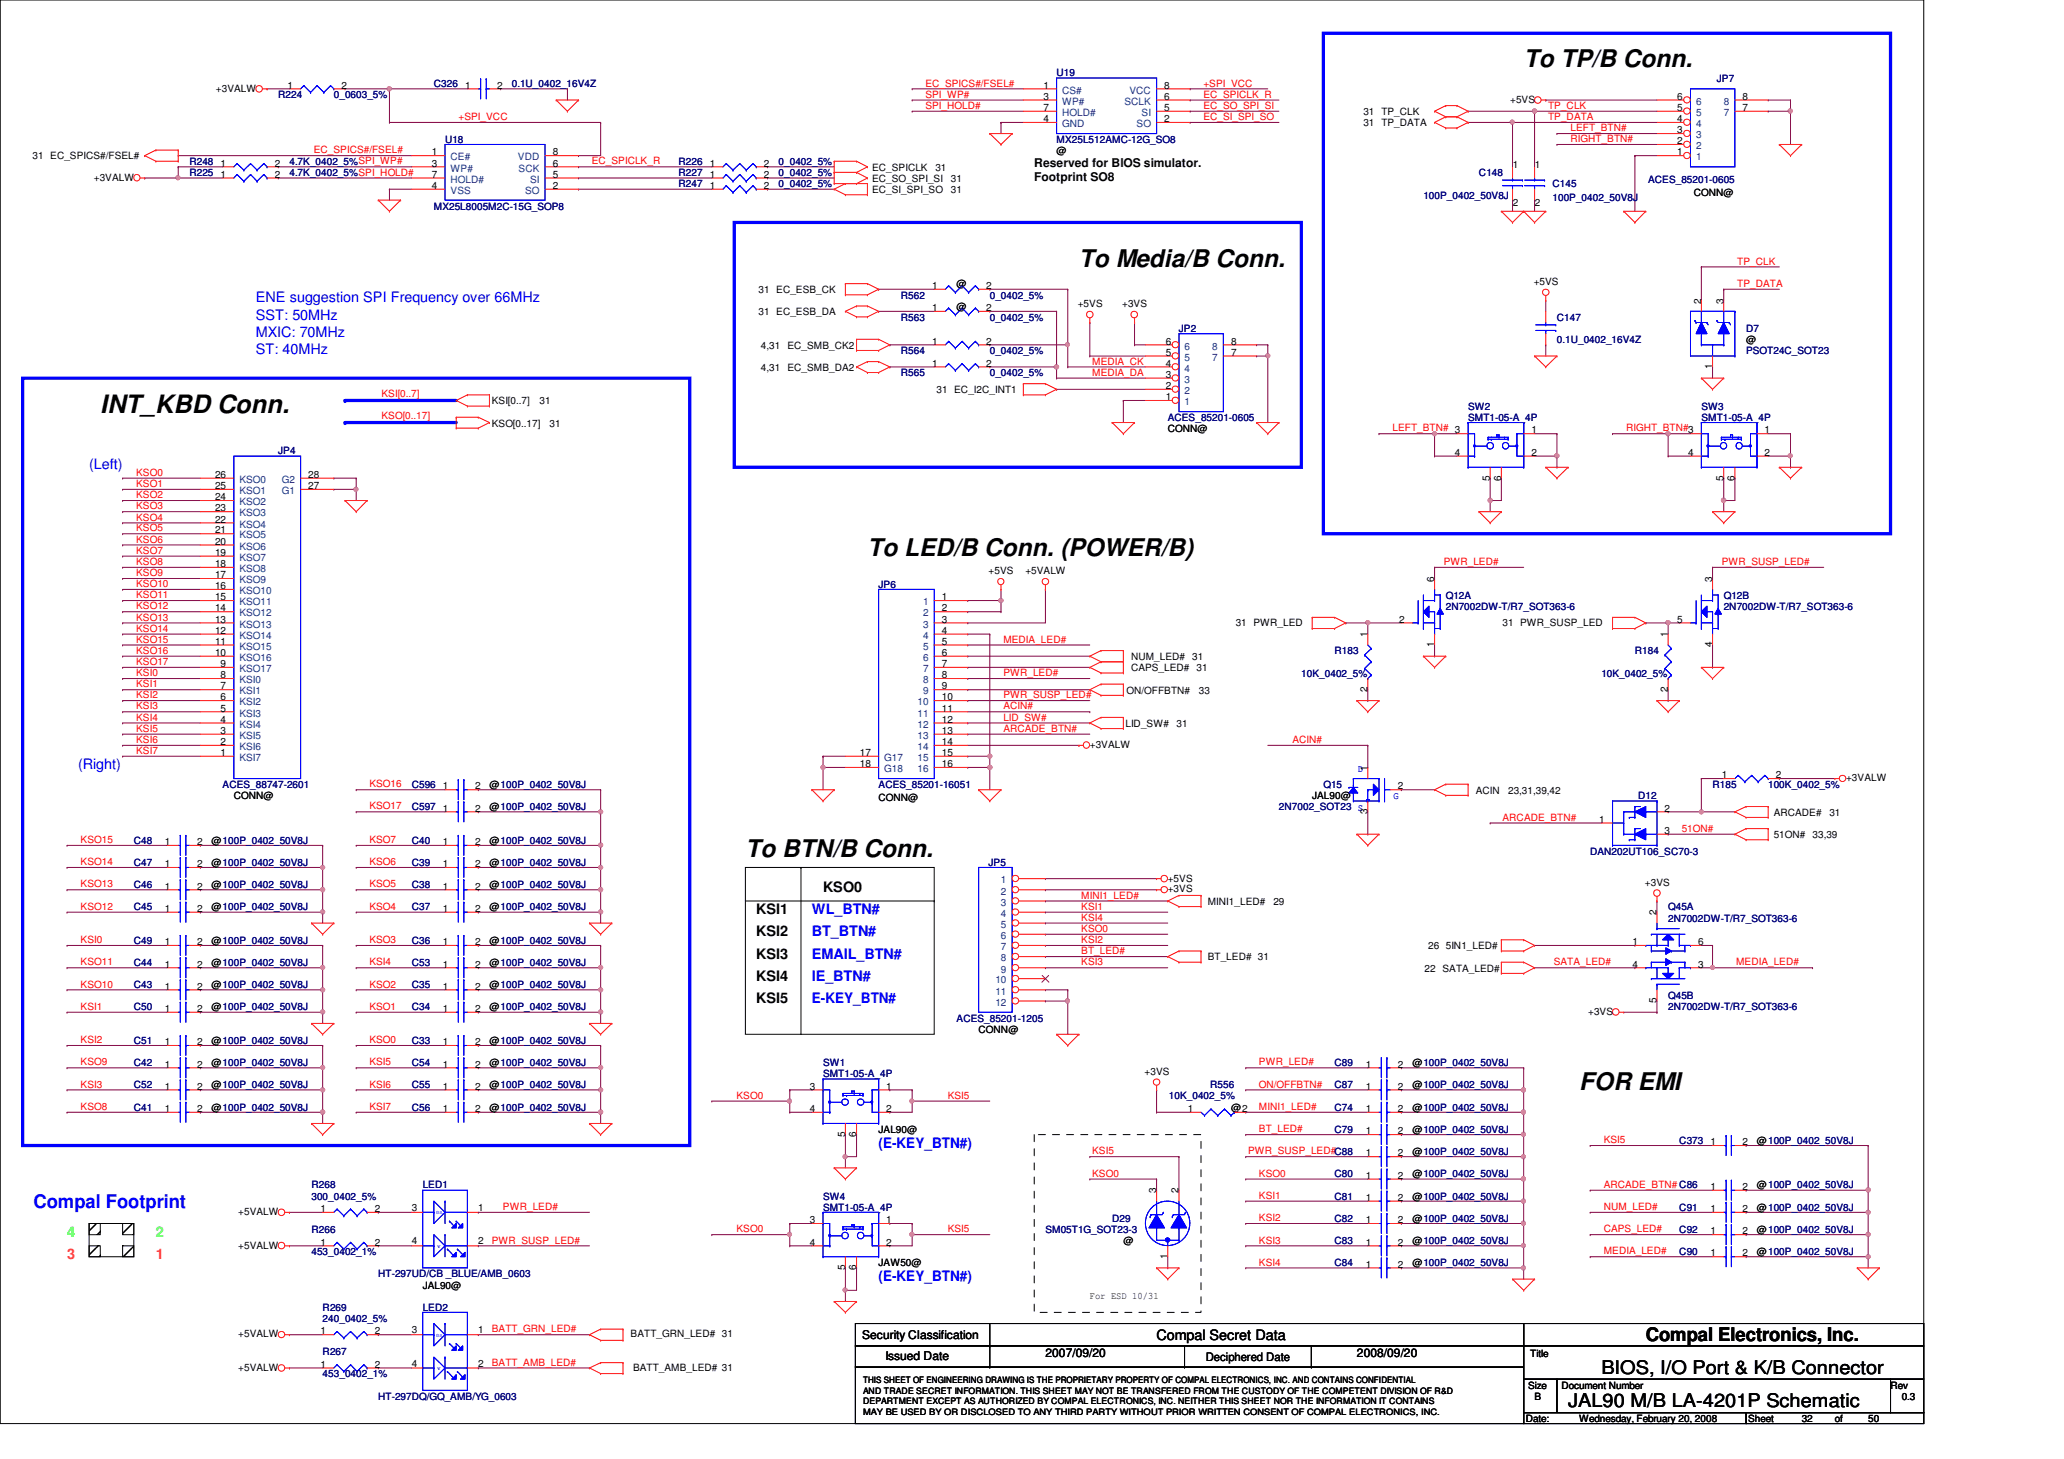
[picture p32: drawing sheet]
<svg xmlns="http://www.w3.org/2000/svg" width="297mm" height="210mm" viewBox="0 0 297 210" stroke-linecap="round" stroke-linejoin="round" font-family="sans-serif">
<defs><g id="words">
<text font-size="3.6" x="14.4" y="59.4">INT_KBD Conn.</text>
<g font-size="3.5">
<text x="219.3" y="9.6">To TP/B Conn.</text>
<text x="155.3" y="38.4">To Media/B Conn.</text>
<text x="124.8" y="80">To LED/B Conn. (POWER/B)</text>
<text x="107.3" y="123.2">To BTN/B Conn.</text>
<text x="227.3" y="156.8">FOR EMI</text>
</g>
<text font-size="2.7" fill="#00f" x="4.8" y="173.8">Compal Footprint</text>
<g font-size="2.7">
<text x="230.5" y="197.7">BIOS, I/O Port &amp; K/B Connector</text>
<text x="236.9" y="193">Compal Electronics, Inc.</text>
<text x="225.7" y="202.5">JAL90 M/B LA-4201P Schematic</text>
</g>
<g font-size="2.1" fill="#00f">
<text x="36.8" y="43.5">ENE suggestion SPI Frequency over 66MHz</text>
<text x="36.8" y="46">SST: 50MHz</text>
<text x="36.8" y="48.4">MXIC: 70MHz</text>
<text x="36.8" y="50.9">ST: 40MHz</text>
<text x="12.8" y="67.5">(Left)</text>
<text x="11.3" y="110.7">(Right)</text>
<text x="116.8" y="131.5">WL_BTN#</text>
<text x="116.8" y="134.7">BT_BTN#</text>
<text x="116.8" y="137.9">EMAIL_BTN#</text>
<text x="116.8" y="141.1">IE_BTN#</text>
<text x="116.8" y="144.3">E-KEY_BTN#</text>
<text x="126.4" y="165.1">(E-KEY_BTN#)</text>
<text x="126.4" y="184.3">(E-KEY_BTN#)</text>
</g>
<g font-size="2.1">
<text x="108.8" y="131.5">KSI1</text>
<text x="118.4" y="128.3">KSO0</text>
<text x="108.8" y="134.7">KSI2</text>
<text x="108.8" y="137.9">KSI3</text>
<text x="108.8" y="141.1">KSI4</text>
<text x="108.8" y="144.3">KSI5</text>
<text x="166.5" y="192.8">Compal Secret Data</text>
</g>
<g font-size="2.1" fill="#0f0">
<text x="9.6" y="177.9">4</text>
<text x="22.4" y="177.9">2</text>
</g>
<g font-size="2.1" fill="#ff8000">
<text x="9.6" y="181.1">3</text>
<text x="22.4" y="181.1">1</text>
</g>
<g font-size="1.7">
<text x="148.8" y="24">Reserved for BIOS simulator.</text>
<text x="148.8" y="26">Footprint SO8</text>
<text x="124.1" y="192.7">Security Classification</text>
<text x="127.4" y="195.7">Issued Date</text>
<text x="150.4" y="195.2">2007/09/20</text>
<text x="173.5" y="195.8">Deciphered Date</text>
<text x="195.3" y="195.2">2008/09/20</text>
</g>
<g font-size="1.4" fill="#000080">
<text x="152.1" y="11">U19</text>
<text x="247.1" y="11.8">JP7</text>
<text x="40" y="14.1">R224</text>
<text x="48" y="14.1">0_0603_5%</text>
<text x="62.4" y="12.6">C326</text>
<text x="73.7" y="12.6">0.1U_0402_16V4Z</text>
<text x="27.3" y="23.7">R248</text>
<text x="41.7" y="23.7">4.7K_0402_5%SPI_WP#</text>
<text x="64" y="20.6">U18</text>
<text x="97.7" y="23.7">R226</text>
<text x="112.1" y="23.7">0_0402_5%</text>
<text x="152.1" y="20.6">MX25L512AMC-12G_SO8</text>
<text x="27.3" y="25.4">R225</text>
<text x="41.7" y="25.4">4.7K_0402_5%SPI_HOLD#</text>
<text x="97.7" y="27">R247</text>
<text x="97.7" y="25.4">R227</text>
<text x="112.1" y="27">0_0402_5%</text>
<text x="112.1" y="25.4">0_0402_5%</text>
<text x="204.8" y="28.6">100P_0402_50V8J</text>
<text x="212.8" y="25.4">C148</text>
<text x="223.4" y="27">C145</text>
<text x="223.4" y="28.9">100P_0402_50V8J</text>
<text x="237.2" y="26.3">ACES_85201-0605</text>
<text x="62.4" y="30.1">MX25L8005M2C-15G_SOP8</text>
<text x="129.7" y="43">R562</text>
<text x="129.7" y="46.1">R563</text>
<text x="142.4" y="43">0_0402_5%</text>
<text x="142.4" y="46.1">0_0402_5%</text>
<text x="169.7" y="47.8">JP2</text>
<text x="224.1" y="46.1">C147</text>
<text x="251.3" y="47.8">D7</text>
<text x="129.7" y="51">R564</text>
<text x="142.4" y="51">0_0402_5%</text>
<text x="224.1" y="49.4">0.1U_0402_16V4Z</text>
<text x="251.3" y="51">PSOT24C_SOT23</text>
<text x="129.7" y="54.1">R565</text>
<text x="142.4" y="54.1">0_0402_5%</text>
<text x="211.3" y="59">SW2</text>
<text x="244.9" y="59">SW3</text>
<text x="40" y="65.4">JP4</text>
<text x="168.1" y="60.6">ACES_85201-0605</text>
<text x="211.3" y="60.6">SMT1-05-A_4P</text>
<text x="244.9" y="60.6">SMT1-05-A_4P</text>
<text x="126.4" y="84.6">JP6</text>
<text x="208.1" y="86.1">Q12A</text>
<text x="208.1" y="87.8">2N7002DW-T/R7_SOT363-6</text>
<text x="248.1" y="86.1">Q12B</text>
<text x="248.1" y="87.8">2N7002DW-T/R7_SOT363-6</text>
<text x="192.1" y="94.1">R183</text>
<text x="235.3" y="94.1">R184</text>
<text x="187.3" y="97.4">10K_0402_5%</text>
<text x="230.5" y="97.4">10K_0402_5%</text>
<text x="32" y="113.4">ACES_88747-2601</text>
<text x="59.3" y="113.4">C596</text>
<text x="126.4" y="113.4">ACES_85201-16051</text>
<text x="190.5" y="113.4">Q15</text>
<text x="246.5" y="113.4">R185</text>
<text x="254.5" y="113.4">100K_0402_5%</text>
<text x="59.3" y="116.6">C597</text>
<text x="184.1" y="116.6">2N7002_SOT23 S</text>
<text x="235.8" y="115">D12</text>
<text x="19.3" y="124.6">C47</text>
<text x="19.3" y="121.4">C48</text>
<text x="59.3" y="121.4">C40</text>
<text x="59.3" y="124.6">C39</text>
<text x="142.3" y="124.6">JP5</text>
<text x="228.9" y="123">DAN202UT106_SC70-3</text>
<text x="19.3" y="127.8">C46</text>
<text x="19.3" y="131">C45</text>
<text x="59.3" y="127.8">C38</text>
<text x="59.3" y="131">C37</text>
<text x="240.1" y="131">Q45A</text>
<text x="19.3" y="135.8">C49</text>
<text x="59.3" y="135.8">C36</text>
<text x="240.1" y="132.6">2N7002DW-T/R7_SOT363-6</text>
<text x="19.3" y="142.2">C43</text>
<text x="19.3" y="139">C44</text>
<text x="59.3" y="139">C53</text>
<text x="59.3" y="142.2">C35</text>
<text x="240.1" y="143.8">Q45B</text>
<text x="19.3" y="145.4">C50</text>
<text x="59.3" y="145.4">C34</text>
<text x="137.7" y="147">ACES_85201-1205</text>
<text x="240.1" y="145.4">2N7002DW-T/R7_SOT363-6</text>
<text x="19.3" y="153.4">C42</text>
<text x="19.3" y="150.2">C51</text>
<text x="59.3" y="153.4">C54</text>
<text x="59.3" y="150.2">C33</text>
<text x="118.4" y="153.4">SW1</text>
<text x="118.4" y="155">SMT1-05-A_4P</text>
<text x="192.1" y="153.4">C89</text>
<text x="19.3" y="156.6">C52</text>
<text x="19.3" y="159.8">C41</text>
<text x="59.3" y="156.6">C55</text>
<text x="59.3" y="159.8">C56</text>
<text x="168.2" y="158.2">10K_0402_5%</text>
<text x="174.2" y="156.6">R556</text>
<text x="192.1" y="159.8">C74</text>
<text x="192.1" y="156.6">C87</text>
<text x="192.1" y="163">C79</text>
<text x="241.7" y="164.6">C373</text>
<text x="44.8" y="171">R268</text>
<text x="44.8" y="172.6">300_0402_5%</text>
<text x="60.8" y="171">LED1</text>
<text x="118.4" y="172.6">SW4</text>
<text x="192.1" y="169.4">C80</text>
<text x="192.1" y="172.6">C81</text>
<text x="44.8" y="177.4">R266</text>
<text x="118.4" y="174.2">SMT1-05-A_4P</text>
<text x="150.4" y="177.4">SM05T1G_SOT23-3</text>
<text x="160.1" y="175.8">D29</text>
<text x="192.1" y="175.8">C82</text>
<text x="192.1" y="179">C83</text>
<text x="241.7" y="174.2">C91</text>
<text x="241.7" y="177.4">C92</text>
<text x="44.8" y="180.6">453_0402_1%</text>
<text x="54.4" y="183.8">HT-297UD/CB _BLUE/AMB_0603</text>
<text x="192.1" y="182.2">C84</text>
<text x="241.7" y="180.6">C90</text>
<text x="46.4" y="188.6">R269</text>
<text x="46.4" y="190.2">240_0402_5%</text>
<text x="60.8" y="188.6">LED2</text>
<text x="46.4" y="195">R267</text>
<text x="46.4" y="198.2">453_0402_1%</text>
<text x="54.4" y="201.4">HT-297DQ/GQ_AMB/YG_0603</text>
</g>
<g font-size="1.4">
<text x="31.1" y="13.2">+3VALW</text>
<text x="41.4" y="12.7">1</text>
<text x="49.1" y="12.7">2</text>
<text x="66.9" y="12.7">1</text>
<text x="71.5" y="12.7">2</text>
<text x="150.2" y="12.7">1</text>
<text x="150.2" y="14.4">3</text>
<text x="150.2" y="17.6">4</text>
<text x="150.2" y="16">7</text>
<text x="167.6" y="17.6">2</text>
<text x="167.6" y="16">5</text>
<text x="167.6" y="14.4">6</text>
<text x="167.6" y="12.7">8</text>
<text x="196.2" y="16.6">31 TP_CLK</text>
<text x="217.3" y="14.8">+5VS</text>
<text x="241.4" y="17.6">4</text>
<text x="241.4" y="16">5</text>
<text x="241.4" y="14.4">6</text>
<text x="250.8" y="16">7</text>
<text x="250.8" y="14.4">8</text>
<text x="4.7" y="22.9">31 EC_SPICS#/FSEL#</text>
<text x="31.7" y="24">1</text>
<text x="39.5" y="24">2</text>
<text x="62.1" y="22.4">1</text>
<text x="62.1" y="24">3</text>
<text x="79.5" y="24">6</text>
<text x="79.5" y="22.4">8</text>
<text x="102.1" y="24">1</text>
<text x="109.9" y="24">2</text>
<text x="152.1" y="22.1">@</text>
<text x="196.2" y="18.2">31 TP_DATA</text>
<text x="241.4" y="22.4">1</text>
<text x="241.4" y="20.7">2</text>
<text x="241.4" y="19.2">3</text>
<text x="13.5" y="26">+3VALW</text>
<text x="31.7" y="25.6">1</text>
<text x="39.5" y="25.6">2</text>
<text x="62.1" y="27.2">4</text>
<text x="62.1" y="25.6">7</text>
<text x="79.5" y="27.2">2</text>
<text x="79.5" y="25.6">5</text>
<text x="102.1" y="27.2">1</text>
<text x="102.1" y="25.6">1</text>
<text x="109.9" y="27.2">2</text>
<text x="109.9" y="25.6">2</text>
<text x="125.5" y="24.6">EC_SPICLK</text>
<text x="125.5" y="26.2">EC_SO_SPI_SI</text>
<text x="125.5" y="27.8">EC_SI_SPI_SO</text>
<text x="134.6" y="24.6">31</text>
<text x="136.9" y="26.2">31</text>
<text x="136.9" y="27.8">31</text>
<text x="217.7" y="24.2">1</text>
<text x="217.7" y="29.7">2</text>
<text x="220.9" y="24.2">1</text>
<text x="220.9" y="29.7">2</text>
<text x="243.8" y="28.2">CONN@</text>
<text x="134.2" y="41.6">1</text>
<text x="137.7" y="41.4">@</text>
<text x="141.9" y="41.6">2</text>
<text x="220.7" y="41">+5VS</text>
<text x="109.2" y="42.2">31 EC_ESB_CK</text>
<text x="109.2" y="45.4">31 EC_ESB_DA</text>
<text x="134.2" y="44.7">1</text>
<text x="137.7" y="44.6">@</text>
<text x="141.9" y="44.7">2</text>
<text x="155.1" y="44.2">+5VS</text>
<text x="161.5" y="44.2">+3VS</text>
<text x="244.8" y="43.7" transform="rotate(-90 244.8 43.7)">2</text>
<text x="248" y="43.7" transform="rotate(-90 248 43.7)">3</text>
<text x="109.5" y="53.4">4,31</text>
<text x="109.5" y="50.2">4,31</text>
<text x="113.3" y="53.4">EC_SMB_DA2</text>
<text x="113.3" y="50.2">EC_SMB_CK2</text>
<text x="134.2" y="52.7">1</text>
<text x="134.2" y="49.6">1</text>
<text x="141.9" y="52.7">2</text>
<text x="141.9" y="49.6">2</text>
<text x="167.8" y="52.7">4</text>
<text x="167.8" y="51.2">5</text>
<text x="167.8" y="49.6">6</text>
<text x="177.2" y="51.2">7</text>
<text x="177.2" y="49.6">8</text>
<text x="246.4" y="53.1" transform="rotate(-90 246.4 53.1)">1</text>
<text x="251.3" y="49.4">@</text>
<text x="70.8" y="58.2">KSI[0..7]</text>
<text x="77.6" y="58.2">31</text>
<text x="134.8" y="56.6">31 EC_I2C_INT1</text>
<text x="167.8" y="57.6">1</text>
<text x="167.8" y="56">2</text>
<text x="167.8" y="54.4">3</text>
<text x="70.8" y="61.4">KSO[0..17]</text>
<text x="79.1" y="61.4">31</text>
<text x="168.1" y="62.1">CONN@</text>
<text x="209.4" y="65.6">4</text>
<text x="220.4" y="65.6">2</text>
<text x="220.4" y="62.4">1</text>
<text x="242.9" y="65.6">4</text>
<text x="254" y="65.6">2</text>
<text x="254" y="62.4">1</text>
<text x="30.9" y="72">24</text>
<text x="30.9" y="70.4">25</text>
<text x="30.9" y="68.7">26</text>
<text x="44.4" y="70.4">27</text>
<text x="44.4" y="68.7">28</text>
<text x="214.4" y="69.1" transform="rotate(-90 214.4 69.1)">5</text>
<text x="216" y="69.1" transform="rotate(-90 216 69.1)">6</text>
<text x="248" y="69.1" transform="rotate(-90 248 69.1)">5</text>
<text x="249.6" y="69.1" transform="rotate(-90 249.6 69.1)">6</text>
<text x="30.9" y="76.8">21</text>
<text x="30.9" y="75.2">22</text>
<text x="30.9" y="73.6">23</text>
<text x="30.9" y="83.2">17</text>
<text x="30.9" y="81.6">18</text>
<text x="30.9" y="80">19</text>
<text x="30.9" y="78.4">20</text>
<text x="142.3" y="82.6">+5VS</text>
<text x="147.6" y="82.6">+5VALW</text>
<text x="206.4" y="83.7" transform="rotate(-90 206.4 83.7)">6</text>
<text x="246.4" y="83.7" transform="rotate(-90 246.4 83.7)">3</text>
<text x="30.9" y="89.6">13</text>
<text x="30.9" y="88">14</text>
<text x="30.9" y="86.4">15</text>
<text x="30.9" y="84.8">16</text>
<text x="135.5" y="86.4">1</text>
<text x="135.5" y="88">2</text>
<text x="135.5" y="89.6">3</text>
<text x="201.4" y="89.6">2</text>
<text x="241.4" y="89.6">5</text>
<text x="30.9" y="94.4">10</text>
<text x="30.9" y="92.8">11</text>
<text x="30.9" y="91.2">12</text>
<text x="31.7" y="96">9</text>
<text x="135.5" y="91.2">4</text>
<text x="135.5" y="92.8">5</text>
<text x="135.5" y="94.4">6</text>
<text x="135.5" y="96">7</text>
<text x="162.8" y="95">NUM_LED#</text>
<text x="171.6" y="95">31</text>
<text x="177.8" y="90">31 PWR_LED</text>
<text x="196.8" y="91.7" transform="rotate(-90 196.8 91.7)">1</text>
<text x="206.4" y="93.1" transform="rotate(-90 206.4 93.1)">1</text>
<text x="216.2" y="90">31 PWR_SUSP_LED</text>
<text x="240" y="91.7" transform="rotate(-90 240 91.7)">1</text>
<text x="246.4" y="93.1" transform="rotate(-90 246.4 93.1)">4</text>
<text x="31.7" y="100.8">6</text>
<text x="31.7" y="99.2">7</text>
<text x="31.7" y="97.6">8</text>
<text x="135.5" y="97.6">8</text>
<text x="135.5" y="99.2">9</text>
<text x="135.5" y="100.8">10</text>
<text x="162.1" y="99.8">ON/OFFBTN#</text>
<text x="162.8" y="96.6">CAPS_LED#</text>
<text x="172.2" y="96.6">31</text>
<text x="172.5" y="99.8">33</text>
<text x="196.8" y="99.5" transform="rotate(-90 196.8 99.5)">2</text>
<text x="240" y="99.5" transform="rotate(-90 240 99.5)">2</text>
<text x="31.7" y="107.2">2</text>
<text x="31.7" y="105.6">3</text>
<text x="31.7" y="104">4</text>
<text x="31.7" y="102.4">5</text>
<text x="135.5" y="102.4">11</text>
<text x="135.5" y="104">12</text>
<text x="135.5" y="105.6">13</text>
<text x="135.5" y="107.2">14</text>
<text x="156.8" y="107.6">+3VALW</text>
<text x="162" y="104.6">LID_SW#</text>
<text x="169.3" y="104.6">31</text>
<text x="31.7" y="108.8">1</text>
<text x="63.8" y="113.6">1</text>
<text x="68.4" y="113.6">2</text>
<text x="70.4" y="113.4">@100P_0402_50V8J</text>
<text x="123.7" y="108.8">17</text>
<text x="123.7" y="110.4">18</text>
<text x="135.5" y="108.8">15</text>
<text x="135.5" y="110.4">16</text>
<text x="196.8" y="110.9" transform="rotate(-90 196.8 110.9)">1</text>
<text x="201.2" y="113.6">2</text>
<text x="247.8" y="112">1</text>
<text x="255.6" y="112">2</text>
<text x="265.7" y="112.4">+3VALW</text>
<text x="33.7" y="115">CONN@</text>
<text x="63.8" y="116.8">1</text>
<text x="68.4" y="116.8">2</text>
<text x="70.4" y="116.6">@100P_0402_50V8J</text>
<text x="126.4" y="115.3">CONN@</text>
<text x="188.8" y="115">JAL90@</text>
<text x="196.8" y="117.1" transform="rotate(-90 196.8 117.1)">3</text>
<text x="212.4" y="114.2">ACIN</text>
<text x="217" y="114.2">23,31,39,42</text>
<text x="230.2" y="118.4">1</text>
<text x="239.6" y="116.8">2</text>
<text x="239.6" y="120">3</text>
<text x="255.3" y="117.4">ARCADE#</text>
<text x="263.3" y="117.4">31</text>
<text x="23.7" y="124.8">1</text>
<text x="23.7" y="121.6">1</text>
<text x="28.4" y="124.8">2</text>
<text x="28.4" y="121.6">2</text>
<text x="30.4" y="124.6">@100P_0402_50V8J</text>
<text x="30.4" y="121.4">@100P_0402_50V8J</text>
<text x="63.8" y="121.6">1</text>
<text x="63.8" y="124.8">1</text>
<text x="68.4" y="121.6">2</text>
<text x="68.4" y="124.8">2</text>
<text x="70.4" y="121.4">@100P_0402_50V8J</text>
<text x="70.4" y="124.6">@100P_0402_50V8J</text>
<text x="255.3" y="120.6">51ON#</text>
<text x="260.9" y="120.6">33,39</text>
<text x="23.7" y="128">1</text>
<text x="23.7" y="131.2">1</text>
<text x="28.4" y="128">2</text>
<text x="28.4" y="131.2">2</text>
<text x="30.4" y="127.8">@100P_0402_50V8J</text>
<text x="30.4" y="131">@100P_0402_50V8J</text>
<text x="63.8" y="128">1</text>
<text x="63.8" y="131.2">1</text>
<text x="68.4" y="128">2</text>
<text x="68.4" y="131.2">2</text>
<text x="70.4" y="127.8">@100P_0402_50V8J</text>
<text x="70.4" y="131">@100P_0402_50V8J</text>
<text x="168.1" y="126.8">+5VS</text>
<text x="168.1" y="128.4">+3VS</text>
<text x="173.8" y="130.2">MINI1_LED#</text>
<text x="183.3" y="130.2">29</text>
<text x="236.7" y="127.5">+3VS</text>
<text x="238.4" y="131.7" transform="rotate(-90 238.4 131.7)">2</text>
<text x="23.7" y="136">1</text>
<text x="28.4" y="136">2</text>
<text x="30.4" y="135.8">@100P_0402_50V8J</text>
<text x="63.8" y="136">1</text>
<text x="68.4" y="136">2</text>
<text x="70.4" y="135.8">@100P_0402_50V8J</text>
<text x="205.5" y="136.6">26</text>
<text x="208.1" y="136.6">5IN1_LED#</text>
<text x="234.9" y="136">1</text>
<text x="244.4" y="136">6</text>
<text x="23.7" y="142.4">1</text>
<text x="23.7" y="139.2">1</text>
<text x="28.4" y="142.4">2</text>
<text x="28.4" y="139.2">2</text>
<text x="30.4" y="142.2">@100P_0402_50V8J</text>
<text x="30.4" y="139">@100P_0402_50V8J</text>
<text x="63.8" y="139.2">1</text>
<text x="63.8" y="142.4">1</text>
<text x="68.4" y="139.2">2</text>
<text x="68.4" y="142.4">2</text>
<text x="70.4" y="139">@100P_0402_50V8J</text>
<text x="70.4" y="142.2">@100P_0402_50V8J</text>
<text x="173.8" y="138.2">BT_LED# 31</text>
<text x="205" y="139.8">22 SATA_LED#</text>
<text x="234.9" y="139.2">4</text>
<text x="244.4" y="139.2">3</text>
<text x="23.7" y="145.6">1</text>
<text x="28.4" y="145.6">2</text>
<text x="30.4" y="145.4">@100P_0402_50V8J</text>
<text x="63.8" y="145.6">1</text>
<text x="68.4" y="145.6">2</text>
<text x="70.4" y="145.4">@100P_0402_50V8J</text>
<text x="140.8" y="148.6">CONN@</text>
<text x="228.6" y="146">+3VS</text>
<text x="238.4" y="144.3" transform="rotate(-90 238.4 144.3)">5</text>
<text x="23.7" y="153.6">1</text>
<text x="23.7" y="150.4">1</text>
<text x="28.4" y="153.6">2</text>
<text x="28.4" y="150.4">2</text>
<text x="30.4" y="153.4">@100P_0402_50V8J</text>
<text x="30.4" y="150.2">@100P_0402_50V8J</text>
<text x="63.8" y="153.6">1</text>
<text x="63.8" y="150.4">1</text>
<text x="68.4" y="153.6">2</text>
<text x="68.4" y="150.4">2</text>
<text x="70.4" y="153.4">@100P_0402_50V8J</text>
<text x="70.4" y="150.2">@100P_0402_50V8J</text>
<text x="164.7" y="154.6">+3VS</text>
<text x="196.6" y="153.6">1</text>
<text x="201.2" y="153.6">2</text>
<text x="203.3" y="153.4">@100P_0402_50V8J</text>
<text x="23.7" y="156.8">1</text>
<text x="23.7" y="160">1</text>
<text x="28.4" y="156.8">2</text>
<text x="28.4" y="160">2</text>
<text x="30.4" y="156.6">@100P_0402_50V8J</text>
<text x="30.4" y="159.8">@100P_0402_50V8J</text>
<text x="63.8" y="156.8">1</text>
<text x="63.8" y="160">1</text>
<text x="68.4" y="156.8">2</text>
<text x="68.4" y="160">2</text>
<text x="70.4" y="156.6">@100P_0402_50V8J</text>
<text x="70.4" y="159.8">@100P_0402_50V8J</text>
<text x="116.5" y="156.8">3</text>
<text x="116.5" y="160">4</text>
<text x="127.5" y="160">2</text>
<text x="127.5" y="156.8">1</text>
<text x="170.9" y="160">1</text>
<text x="177.2" y="159.8">@2</text>
<text x="196.6" y="160">1</text>
<text x="196.6" y="156.8">1</text>
<text x="201.2" y="160">2</text>
<text x="201.2" y="156.8">2</text>
<text x="203.3" y="159.8">@100P_0402_50V8J</text>
<text x="203.3" y="156.6">@100P_0402_50V8J</text>
<text x="121.6" y="163.5" transform="rotate(-90 121.6 163.5)">5</text>
<text x="123.2" y="163.5" transform="rotate(-90 123.2 163.5)">6</text>
<text x="126.4" y="163">JAL90@</text>
<text x="196.6" y="166.4">1</text>
<text x="196.6" y="163.2">1</text>
<text x="201.2" y="166.4">2</text>
<text x="201.2" y="163.2">2</text>
<text x="203.3" y="166.2">@100P_0402_50V8J</text>
<text x="203.3" y="163">@100P_0402_50V8J</text>
<text x="246.2" y="164.8">1</text>
<text x="250.8" y="164.8">2</text>
<text x="252.9" y="164.6">@100P_0402_50V8J</text>
<text x="166.4" y="171.7" transform="rotate(-90 166.4 171.7)">3</text>
<text x="169.6" y="171.7" transform="rotate(-90 169.6 171.7)">2</text>
<text x="196.6" y="169.6">1</text>
<text x="196.6" y="172.8">1</text>
<text x="201.2" y="169.6">2</text>
<text x="201.2" y="172.8">2</text>
<text x="203.3" y="169.4">@100P_0402_50V8J</text>
<text x="203.3" y="172.6">@100P_0402_50V8J</text>
<text x="246.2" y="171.2">1</text>
<text x="250.8" y="171.2">2</text>
<text x="252.9" y="171">@100P_0402_50V8J</text>
<text x="34.3" y="179.6">+5VALW</text>
<text x="34.3" y="174.8">+5VALW</text>
<text x="46.1" y="174.4">1</text>
<text x="46.1" y="179.2">1</text>
<text x="53.9" y="174.4">2</text>
<text x="53.9" y="179.2">2</text>
<text x="59.3" y="174.2">3</text>
<text x="59.3" y="179">4</text>
<text x="68.8" y="174.2">1</text>
<text x="68.8" y="179">2</text>
<text x="116.5" y="176">3</text>
<text x="116.5" y="179.2">4</text>
<text x="127.5" y="179.2">2</text>
<text x="127.5" y="176">1</text>
<text x="161.7" y="179">@</text>
<text x="196.6" y="176">1</text>
<text x="196.6" y="179.2">1</text>
<text x="201.2" y="176">2</text>
<text x="201.2" y="179.2">2</text>
<text x="203.3" y="175.8">@100P_0402_50V8J</text>
<text x="203.3" y="179">@100P_0402_50V8J</text>
<text x="246.2" y="174.4">1</text>
<text x="246.2" y="177.6">1</text>
<text x="250.8" y="174.4">2</text>
<text x="250.8" y="177.6">2</text>
<text x="252.9" y="174.2">@100P_0402_50V8J</text>
<text x="252.9" y="177.4">@100P_0402_50V8J</text>
<text x="60.8" y="185.4">JAL90@</text>
<text x="121.6" y="182.7" transform="rotate(-90 121.6 182.7)">5</text>
<text x="123.2" y="182.7" transform="rotate(-90 123.2 182.7)">6</text>
<text x="126.4" y="182.2">JAW50@</text>
<text x="168" y="181.1" transform="rotate(-90 168 181.1)">1</text>
<text x="196.6" y="182.4">1</text>
<text x="201.2" y="182.4">2</text>
<text x="203.3" y="182.2">@100P_0402_50V8J</text>
<text x="246.2" y="180.8">1</text>
<text x="250.8" y="180.8">2</text>
<text x="252.9" y="180.6">@100P_0402_50V8J</text>
<text x="46.1" y="192">1</text>
<text x="53.9" y="192">2</text>
<text x="59.3" y="191.8">3</text>
<text x="68.8" y="191.8">1</text>
<text x="156.8" y="186.8">For ESD 10/31</text>
<text x="34.3" y="192.4">+5VALW</text>
<text x="34.3" y="197.2">+5VALW</text>
<text x="46.1" y="196.8">1</text>
<text x="53.9" y="196.8">2</text>
<text x="59.3" y="196.6">4</text>
<text x="68.8" y="196.6">2</text>
<text x="90.8" y="192.4">BATT_GRN_LED# 31</text>
<text x="91.1" y="197.2">BATT_AMB_LED# 31</text>
<text x="220.2" y="195.2">Title</text>
<text x="219.9" y="199.8">Size</text>
<text x="220.8" y="201.4">B</text>
<text x="224.7" y="199.8">Document Number</text>
<text x="272.1" y="199.8">Rev</text>
<text x="273.7" y="201.4">0.3</text>
<text x="219.6" y="204.6">Date:</text>
<text x="227.3" y="204.6">Wednesday, February 20, 2008</text>
<text x="251.6" y="204.6">Sheet</text>
<text x="259.3" y="204.6">32</text>
<text x="264.1" y="204.6">of</text>
<text x="268.9" y="204.6">50</text>
</g>
<g font-size="1.4" fill="#f00">
<text x="66" y="17.3">+SPI_VCC</text>
<text x="133.2" y="12.4">EC_SPICS#/FSEL#</text>
<text x="133.2" y="14.1">SPI_WP#</text>
<text x="133.2" y="15.7">SPI_HOLD#</text>
<text x="173.2" y="17.3">EC_SI_SPI_SO</text>
<text x="173.2" y="14.1">EC_SPICLK_R</text>
<text x="173.2" y="15.7">EC_SO_SPI_SI</text>
<text x="173.2" y="12.4">+SPI_VCC</text>
<text x="222.8" y="17.3">TP_DATA</text>
<text x="222.8" y="15.7">TP_CLK</text>
<text x="45.2" y="22.1">EC_SPICS#/FSEL#</text>
<text x="85.2" y="23.7">EC_SPICLK_R</text>
<text x="226" y="18.9">LEFT_BTN#</text>
<text x="226" y="20.4">RIGHT_BTN#</text>
<text x="250" y="38.1">TP_CLK</text>
<text x="250" y="41.3">TP_DATA</text>
<text x="157.2" y="52.5">MEDIA_CK</text>
<text x="54.9" y="57.1">KSI[0..7]</text>
<text x="157.2" y="54.1">MEDIA_DA</text>
<text x="54.9" y="60.3">KSO[0..17]</text>
<text x="200.4" y="62.1">LEFT_BTN# 3</text>
<text x="234" y="62.1">RIGHT_BTN#3</text>
<text x="19.6" y="70.1">KSO1</text>
<text x="19.6" y="68.5">KSO0</text>
<text x="19.6" y="71.7">KSO2</text>
<text x="19.6" y="74.9">KSO4</text>
<text x="19.6" y="73.3">KSO3</text>
<text x="19.6" y="76.5">KSO5</text>
<text x="19.6" y="78.1">KSO6</text>
<text x="19.6" y="79.7">KSO7</text>
<text x="19.6" y="81.3">KSO8</text>
<text x="19.6" y="82.9">KSO9</text>
<text x="207.8" y="81.3">PWR_LED#</text>
<text x="247.8" y="81.3">PWR_SUSP_LED#</text>
<text x="19.6" y="87.7">KSO12</text>
<text x="19.6" y="84.5">KSO10</text>
<text x="19.6" y="89.3">KSO13</text>
<text x="19.6" y="86.1">KSO11</text>
<text x="19.6" y="92.5">KSO15</text>
<text x="19.6" y="90.9">KSO14</text>
<text x="19.6" y="94.1">KSO16</text>
<text x="19.6" y="95.7">KSO17</text>
<text x="144.4" y="92.5">MEDIA_LED#</text>
<text x="19.6" y="98.9">KSI1</text>
<text x="19.6" y="100.5">KSI2</text>
<text x="19.6" y="97.3">KSI0</text>
<text x="144.4" y="100.5">PWR_SUSP_LED#</text>
<text x="144.4" y="97.3">PWR_LED#</text>
<text x="19.6" y="106.9">KSI6</text>
<text x="19.6" y="105.3">KSI5</text>
<text x="19.6" y="102.1">KSI3</text>
<text x="19.6" y="103.7">KSI4</text>
<text x="144.4" y="103.7">LID_SW#</text>
<text x="144.4" y="105.3">ARCADE_BTN#</text>
<text x="144.4" y="102.1">ACIN#</text>
<text x="186" y="106.9">ACIN#</text>
<text x="19.6" y="108.5">KSI7</text>
<text x="53.2" y="113.3">KSO16</text>
<text x="53.2" y="116.5">KSO17</text>
<text x="216.2" y="118.1">ARCADE_BTN#</text>
<text x="242" y="119.7">51ON#</text>
<text x="11.6" y="124.5">KSO14</text>
<text x="11.6" y="121.3">KSO15</text>
<text x="53.2" y="121.3">KSO7</text>
<text x="53.2" y="124.5">KSO6</text>
<text x="11.6" y="127.7">KSO13</text>
<text x="11.6" y="130.9">KSO12</text>
<text x="53.2" y="127.7">KSO5</text>
<text x="53.2" y="130.9">KSO4</text>
<text x="155.6" y="130.9">KSI1</text>
<text x="155.6" y="129.3">MINI1_LED#</text>
<text x="11.6" y="135.7">KSI0</text>
<text x="53.2" y="135.7">KSO3</text>
<text x="155.6" y="132.5">KSI4</text>
<text x="155.6" y="134.1">KSO0</text>
<text x="155.6" y="135.7">KSI2</text>
<text x="155.6" y="137.3">BT_LED#</text>
<text x="11.6" y="142.1">KSO10</text>
<text x="11.6" y="138.9">KSO11</text>
<text x="53.2" y="138.9">KSI4</text>
<text x="53.2" y="142.1">KSO2</text>
<text x="155.6" y="138.9">KSI3</text>
<text x="223.6" y="138.9">SATA_LED#</text>
<text x="249.8" y="138.9">MEDIA_LED#</text>
<text x="11.6" y="145.3">KSI1</text>
<text x="53.2" y="145.3">KSO1</text>
<text x="11.6" y="150.1">KSI2</text>
<text x="11.6" y="153.3">KSO9</text>
<text x="53.2" y="153.3">KSI5</text>
<text x="53.2" y="150.1">KSO0</text>
<text x="181.2" y="153.3">PWR_LED#</text>
<text x="11.6" y="156.5">KSI3</text>
<text x="11.6" y="159.7">KSO8</text>
<text x="53.2" y="156.5">KSI6</text>
<text x="53.2" y="159.7">KSI7</text>
<text x="106" y="158.1">KSO0</text>
<text x="136.4" y="158.1">KSI5</text>
<text x="181.2" y="156.5">ON/OFFBTN#</text>
<text x="181.2" y="159.7">MINI1_LED#</text>
<text x="157.2" y="166.1">KSI5</text>
<text x="179.6" y="166.1">PWR_SUSP_LED#C88</text>
<text x="181.2" y="162.9">BT_LED#</text>
<text x="230.8" y="164.5">KSI5</text>
<text x="157.2" y="169.3">KSO0</text>
<text x="181.2" y="169.3">KSO0</text>
<text x="181.2" y="172.5">KSI1</text>
<text x="230.8" y="170.9">ARCADE_BTN# C86</text>
<text x="70.8" y="178.9">PWR_SUSP_LED#</text>
<text x="72.4" y="174.1">PWR_LED#</text>
<text x="106" y="177.3">KSO0</text>
<text x="136.4" y="177.3">KSI5</text>
<text x="181.2" y="178.9">KSI3</text>
<text x="181.2" y="175.7">KSI2</text>
<text x="230.8" y="177.3">CAPS_LED#</text>
<text x="230.8" y="174.1">NUM_LED#</text>
<text x="181.2" y="182.1">KSI4</text>
<text x="230.8" y="180.5">MEDIA_LED#</text>
<text x="70.8" y="191.7">BATT_GRN_LED#</text>
<text x="70.8" y="196.5">BATT_AMB_LED#</text>
</g>
<g font-size="1.4" fill="#004080">
<text x="152.9" y="13.5">CS#</text>
<text x="152.9" y="15.1">WP#</text>
<text x="152.9" y="16.7">HOLD#</text>
<text x="161.8" y="15.1">SCLK</text>
<text x="162.6" y="13.5">VCC</text>
<text x="164.3" y="16.7">SI</text>
<text x="244.1" y="16.7">5</text>
<text x="244.1" y="15.1">6</text>
<text x="248.1" y="16.7">7</text>
<text x="248.1" y="15.1">8</text>
<text x="64.9" y="23.1">CE#</text>
<text x="74.5" y="23.1">VDD</text>
<text x="152.9" y="18.3">GND</text>
<text x="163.6" y="18.3">SO</text>
<text x="244.1" y="23.1">1</text>
<text x="244.1" y="21.5">2</text>
<text x="244.1" y="19.9">3</text>
<text x="244.1" y="18.3">4</text>
<text x="64.9" y="24.7">WP#</text>
<text x="64.9" y="27.9">VSS</text>
<text x="64.9" y="26.3">HOLD#</text>
<text x="74.6" y="24.7">SCK</text>
<text x="75.6" y="27.9">SO</text>
<text x="76.3" y="26.3">SI</text>
<text x="170.5" y="53.5">4</text>
<text x="170.5" y="51.9">5</text>
<text x="170.5" y="50.3">6</text>
<text x="174.5" y="51.9">7</text>
<text x="174.5" y="50.3">8</text>
<text x="170.5" y="58.3">1</text>
<text x="170.5" y="56.7">2</text>
<text x="170.5" y="55.1">3</text>
<text x="34.5" y="71.1">KSO1</text>
<text x="34.5" y="69.5">KSO0</text>
<text x="40.6" y="71.1">G1</text>
<text x="40.6" y="69.5">G2</text>
<text x="34.5" y="77.5">KSO5</text>
<text x="34.5" y="75.9">KSO4</text>
<text x="34.5" y="74.3">KSO3</text>
<text x="34.5" y="72.7">KSO2</text>
<text x="34.5" y="83.9">KSO9</text>
<text x="34.5" y="82.3">KSO8</text>
<text x="34.5" y="80.7">KSO7</text>
<text x="34.5" y="79.1">KSO6</text>
<text x="34.5" y="88.7">KSO12</text>
<text x="34.5" y="87.1">KSO11</text>
<text x="34.5" y="85.5">KSO10</text>
<text x="132.8" y="87.1">1</text>
<text x="132.8" y="88.7">2</text>
<text x="34.5" y="95.1">KSO16</text>
<text x="34.5" y="93.5">KSO15</text>
<text x="34.5" y="91.9">KSO14</text>
<text x="34.5" y="90.3">KSO13</text>
<text x="132.8" y="90.3">3</text>
<text x="132.8" y="91.9">4</text>
<text x="132.8" y="93.5">5</text>
<text x="132.8" y="95.1">6</text>
<text x="34.5" y="101.5">KSI2</text>
<text x="34.5" y="99.9">KSI1</text>
<text x="34.5" y="98.3">KSI0</text>
<text x="34.5" y="96.7">KSO17</text>
<text x="132" y="101.5">10</text>
<text x="132.8" y="96.7">7</text>
<text x="132.8" y="98.3">8</text>
<text x="132.8" y="99.9">9</text>
<text x="34.5" y="107.9">KSI6</text>
<text x="34.5" y="106.3">KSI5</text>
<text x="34.5" y="104.7">KSI4</text>
<text x="34.5" y="103.1">KSI3</text>
<text x="132" y="103.1">11</text>
<text x="132" y="104.7">12</text>
<text x="132" y="106.3">13</text>
<text x="132" y="107.9">14</text>
<text x="34.5" y="109.5">KSI7</text>
<text x="127.3" y="109.5">G17</text>
<text x="127.3" y="111.1">G18</text>
<text x="132" y="109.5">15</text>
<text x="132" y="111.1">16</text>
<text x="144.1" y="127.1">1</text>
<text x="144.1" y="128.7">2</text>
<text x="144.1" y="130.3">3</text>
<text x="144.1" y="131.9">4</text>
<text x="144.1" y="133.5">5</text>
<text x="144.1" y="135.1">6</text>
<text x="144.1" y="136.7">7</text>
<text x="143.3" y="141.5">10</text>
<text x="143.3" y="143.1">11</text>
<text x="144.1" y="138.3">8</text>
<text x="144.1" y="139.9">9</text>
<text x="143.3" y="144.7">12</text>
</g>
<g font-size="1.4" fill="#00f">
<text x="195.4" y="111.1">D</text>
<text x="200.5" y="115">G</text>
</g>
<g font-size="1.3">
<text x="124.2" y="202">DEPARTMENT EXCEPT AS AUTHORIZED BY COMPAL ELECTRONICS, INC. NEITHER THIS SHEET NOR THE INFORMATION IT CONTAINS</text>
<text x="124.2" y="199">THIS SHEET OF ENGINEERING DRAWING IS THE PROPRIETARY PROPERTY OF COMPAL ELECTRONICS, INC. AND CONTAINS CONFIDENTIAL</text>
<text x="124.2" y="200.5">AND TRADE SECRET INFORMATION. THIS SHEET MAY NOT BE TRANSFERED FROM THE CUSTODY OF THE COMPETENT DIVISION OF R&amp;D</text>
<text x="124.2" y="203.5">MAY BE USED BY OR DISCLOSED TO ANY THIRD PARTY WITHOUT PRIOR WRITTEN CONSENT OF COMPAL ELECTRONICS, INC.</text>
</g>
<g font-size=".8" fill="#00f">
<text x="63.4" y="179.1" transform="rotate(180 63.4 179.1)">A</text>
<text x="63.7" y="174.3" transform="rotate(180 63.7 174.3)">YG</text>
<text x="63.7" y="191.9" transform="rotate(180 63.7 191.9)">YG</text>
<text x="63.4" y="196.7" transform="rotate(180 63.4 196.7)">A</text>
</g>
</g></defs>
<path d="M0 0h276.9v204.8h-276.9z" fill="none" stroke="#000" stroke-width=".14"/>
<g fill="none" stroke="#800040" stroke-width=".14">
<path d="M217.7 17.6h.1M217.7 17.6h20.8M222.5 14.4h.1M222.5 14.4h16M244.9 38.4h.1M244.9 38.4h11.2M244.9 38.4v4.8M222.5 43.2h.1M222.5 49.6h.1M222.5 43.2v1.6M222.5 49.6v1.6M246.5 52.8h.1"/>
<path d="M246.5 52.8v1.6M248.1 41.6h.1M248.1 41.6h8M248.1 41.6v1.6"/>
</g>
<circle cx="217.6" cy="17.6" r=".3" fill="#f0f"/>
<circle cx="217.6" cy="17.6" r=".3" fill="none" stroke="#f0f" stroke-width=".14"/>
<path d="M51.3 70.4h.1M51.3 70.4v1.6" fill="none" stroke="#800040" stroke-width=".14"/>
<circle cx="51.2" cy="70.4" r=".3" fill="#f0f"/>
<circle cx="51.2" cy="70.4" r=".3" fill="none" stroke="#f0f" stroke-width=".14"/>
<g fill="none" stroke="#800040" stroke-width=".14">
<path d="M9.6 124.8h.1M9.6 121.6h.1M9.6 128h.1M9.6 131.2h.1M9.6 136h.1M9.6 139.2h.1M9.6 124.8h14.4M9.6 121.6h14.4M9.6 128h14.4M9.6 131.2h14.4M9.6 136h14.4M9.6 139.2h14.4"/>
<path d="M51.3 128h.1M51.3 121.6h.1M51.3 131.2h.1M51.3 124.8h.1M51.3 136h.1M51.3 139.2h.1M51.3 124.8h12.7M51.3 121.6h12.7M51.3 128h12.7M51.3 131.2h12.7M51.3 136h12.7M51.3 139.2h12.7"/>
<path d="M9.6 156.8h.1M9.6 150.4h.1M9.6 153.6h.1M9.6 142.4h.1M9.6 145.6h.1M9.6 156.8h14.4M9.6 150.4h14.4M9.6 153.6h14.4M9.6 142.4h14.4M9.6 145.6h14.4M28.8 153.6h.1M28.8 156.8h.1"/>
<path d="M28.8 150.4h.1M28.8 156.8h17.6M28.8 150.4h17.6M28.8 153.6h17.6M51.3 156.8h.1M51.3 153.6h.1M51.3 150.4h.1M51.3 142.4h.1M51.3 145.6h.1M51.3 156.8h12.7M51.3 150.4h12.7M51.3 153.6h12.7"/>
<path d="M51.3 142.4h12.7M51.3 145.6h12.7M9.6 160h.1M9.6 160h14.4M28.8 160h.1M28.8 160h17.6M51.3 160h.1M51.3 160h12.7"/>
</g>
<circle cx="46.4" cy="160" r=".31" fill="#f0f"/>
<circle cx="46.4" cy="160" r=".31" fill="none" stroke="#f0f" stroke-width=".14"/>
<path d="M46.4 156.8h.1M46.4 156.8v3.2" fill="none" stroke="#800040" stroke-width=".14"/>
<circle cx="46.4" cy="156.8" r=".3" fill="#f0f"/>
<circle cx="46.4" cy="156.8" r=".3" fill="none" stroke="#f0f" stroke-width=".14"/>
<path d="M46.4 142.4h.1M46.4 142.4v3.2" fill="none" stroke="#800040" stroke-width=".14"/>
<circle cx="46.4" cy="142.4" r=".3" fill="#f0f"/>
<circle cx="46.4" cy="142.4" r=".3" fill="none" stroke="#f0f" stroke-width=".14"/>
<path d="M28.8 145.6h.1M28.8 145.6h17.6" fill="none" stroke="#800040" stroke-width=".14"/>
<circle cx="46.4" cy="145.6" r=".3" fill="#f0f"/>
<circle cx="46.4" cy="145.6" r=".3" fill="none" stroke="#f0f" stroke-width=".14"/>
<path d="M28.8 142.4h.1M28.8 142.4h17.6M46.4 153.6h.1M46.4 153.6v3.2" fill="none" stroke="#800040" stroke-width=".14"/>
<circle cx="46.4" cy="153.6" r=".3" fill="#f0f"/>
<circle cx="46.4" cy="153.6" r=".3" fill="none" stroke="#f0f" stroke-width=".14"/>
<path d="M28.8 139.2h.1M28.8 136h.1M28.8 121.6h.1M28.8 131.2h.1M28.8 139.2h17.6M28.8 136h17.6M28.8 121.6h17.6M28.8 131.2h17.6M46.4 150.4h.1M46.4 150.4v3.2M46.4 160h.1M46.4 160v1.6" fill="none" stroke="#800040" stroke-width=".14"/>
<circle cx="46.4" cy="131.2" r=".3" fill="#f0f"/>
<circle cx="46.4" cy="131.2" r=".3" fill="none" stroke="#f0f" stroke-width=".14"/>
<path d="M28.8 124.8h.1M28.8 124.8h17.6M46.4 139.2h.1M46.4 139.2v3.2" fill="none" stroke="#800040" stroke-width=".14"/>
<circle cx="46.4" cy="139.2" r=".3" fill="#f0f"/>
<circle cx="46.4" cy="139.2" r=".3" fill="none" stroke="#f0f" stroke-width=".14"/>
<path d="M28.8 128h.1M28.8 128h17.6M46.4 136h.1M46.4 128h.1M46.4 128v3.2M46.4 136v3.2M46.4 145.6h.1M46.4 145.6v1.6" fill="none" stroke="#800040" stroke-width=".14"/>
<circle cx="46.4" cy="128" r=".31" fill="#f0f"/>
<circle cx="46.4" cy="128" r=".31" fill="none" stroke="#f0f" stroke-width=".14"/>
<path d="M46.4 124.8h.1M46.4 124.8v3.2" fill="none" stroke="#800040" stroke-width=".14"/>
<circle cx="46.4" cy="124.8" r=".3" fill="#f0f"/>
<circle cx="46.4" cy="124.8" r=".3" fill="none" stroke="#f0f" stroke-width=".14"/>
<path d="M68.8 124.8h.1M68.8 131.2h.1M68.8 124.8h17.6M68.8 131.2h17.6" fill="none" stroke="#800040" stroke-width=".14"/>
<circle cx="86.4" cy="131.2" r=".3" fill="#f0f"/>
<circle cx="86.4" cy="131.2" r=".3" fill="none" stroke="#f0f" stroke-width=".14"/>
<path d="M46.4 121.6h.1M46.4 121.6v3.2M68.8 128h.1M68.8 128h17.6M86.4 128h.1M86.4 128v3.2" fill="none" stroke="#800040" stroke-width=".14"/>
<circle cx="86.4" cy="128" r=".31" fill="#f0f"/>
<circle cx="86.4" cy="128" r=".31" fill="none" stroke="#f0f" stroke-width=".14"/>
<path d="M68.8 121.6h.1M68.8 121.6h17.6" fill="none" stroke="#800040" stroke-width=".14"/>
<circle cx="86.4" cy="121.6" r=".3" fill="#f0f"/>
<circle cx="86.4" cy="121.6" r=".3" fill="none" stroke="#f0f" stroke-width=".14"/>
<path d="M46.4 131.2h.1M46.4 131.2v1.6M68.8 136h.1M68.8 136h17.6M86.4 131.2h.1M86.4 124.8h.1M86.4 124.8v3.2M86.4 131.2v1.6" fill="none" stroke="#800040" stroke-width=".14"/>
<circle cx="86.4" cy="124.8" r=".3" fill="#f0f"/>
<circle cx="86.4" cy="124.8" r=".3" fill="none" stroke="#f0f" stroke-width=".14"/>
<path d="M86.4 121.6h.1M86.4 121.6v3.2M68.8 142.4h.1M68.8 145.6h.1M68.8 142.4h17.6M68.8 145.6h17.6" fill="none" stroke="#800040" stroke-width=".14"/>
<circle cx="86.4" cy="145.6" r=".3" fill="#f0f"/>
<circle cx="86.4" cy="145.6" r=".3" fill="none" stroke="#f0f" stroke-width=".14"/>
<path d="M68.8 139.2h.1M68.8 139.2h17.6M86.4 142.4h.1M86.4 142.4v3.2" fill="none" stroke="#800040" stroke-width=".14"/>
<circle cx="86.4" cy="142.4" r=".3" fill="#f0f"/>
<circle cx="86.4" cy="142.4" r=".3" fill="none" stroke="#f0f" stroke-width=".14"/>
<path d="M86.4 139.2h.1M86.4 139.2v3.2M86.4 145.6h.1M86.4 145.6v1.6" fill="none" stroke="#800040" stroke-width=".14"/>
<circle cx="86.4" cy="139.2" r=".3" fill="#f0f"/>
<circle cx="86.4" cy="139.2" r=".3" fill="none" stroke="#f0f" stroke-width=".14"/>
<path d="M68.8 150.4h.1M68.8 150.4h17.6M68.8 160h.1M68.8 160h17.6" fill="none" stroke="#800040" stroke-width=".14"/>
<circle cx="86.4" cy="160" r=".31" fill="#f0f"/>
<circle cx="86.4" cy="160" r=".31" fill="none" stroke="#f0f" stroke-width=".14"/>
<path d="M86.4 156.8h.1M86.4 156.8v3.2" fill="none" stroke="#800040" stroke-width=".14"/>
<circle cx="86.4" cy="156.8" r=".3" fill="#f0f"/>
<circle cx="86.4" cy="156.8" r=".3" fill="none" stroke="#f0f" stroke-width=".14"/>
<path d="M86.4 136h.1M86.4 136v3.2M68.8 153.6h.1M68.8 156.8h.1M68.8 153.6h17.6M86.4 153.6h.1M86.4 153.6v3.2h-17.6" fill="none" stroke="#800040" stroke-width=".14"/>
<circle cx="86.4" cy="153.6" r=".3" fill="#f0f"/>
<circle cx="86.4" cy="153.6" r=".3" fill="none" stroke="#f0f" stroke-width=".14"/>
<path d="M86.4 150.4h.1M86.4 150.4v3.2M86.4 160h.1M86.4 160v1.6" fill="none" stroke="#800040" stroke-width=".14"/>
<path d="M49.7 60.8h16" fill="none" stroke="#00f" stroke-width=".47"/>
<circle cx="49.7" cy="60.8" r=".23" fill="#00f"/>
<path d="M49.7 57.6h16" fill="none" stroke="#00f" stroke-width=".47"/>
<circle cx="49.7" cy="57.6" r=".23" fill="#00f"/>
<g fill="none" stroke="#800040" stroke-width=".14">
<path d="M211.3 17.6h.1M211.3 17.6h6.4M217.7 17.6h.1M217.7 17.6v6.4M220.8 16h.1M220.8 16v8M217.7 28.8h.1M217.7 28.8v1.6M220.8 28.8h.1M220.8 28.8v1.6M17.6 70.4h.1M17.6 68.8h.1"/>
<path d="M17.6 72h.1M17.6 75.2h.1M17.6 73.6h.1M17.6 76.8h.1M17.6 78.4h.1M17.6 70.4h11.2M17.6 68.8h11.2M17.6 72h11.2M17.6 75.2h11.2M17.6 73.6h11.2M17.6 76.8h11.2M17.6 78.4h11.2"/>
<path d="M48 68.8h.1M48 70.4h.1M48 68.8h3.3M51.3 68.8h.1M51.3 68.8v1.6h-3.3M17.6 99.2h.1M17.6 80h.1M17.6 81.6h.1M17.6 88h.1M17.6 84.8h.1M17.6 89.6h.1M17.6 86.4h.1"/>
<path d="M17.6 83.2h.1M17.6 92.8h.1M17.6 91.2h.1M17.6 97.6h.1M17.6 94.4h.1M17.6 96h.1M17.6 99.2h11.2M17.6 80h11.2M17.6 81.6h11.2M17.6 88h11.2M17.6 84.8h11.2M17.6 89.6h11.2"/>
<path d="M17.6 86.4h11.2M17.6 83.2h11.2M17.6 92.8h11.2M17.6 91.2h11.2M17.6 97.6h11.2M17.6 94.4h11.2M17.6 96h11.2M196.8 89.6h.1M196.8 89.6h4.9M206.5 81.6h.1M206.5 81.6h12.8M206.5 81.6v1.6"/>
<path d="M240.1 89.6h.1M240.1 89.6h1.6M246.5 81.6h.1M246.5 96h.1M246.5 81.6h16M246.5 81.6v1.6M246.5 92.8v3.2M17.6 107.2h.1M17.6 105.6h.1M17.6 108.8h.1M17.6 100.8h.1M17.6 102.4h.1"/>
<path d="M17.6 104h.1M17.6 107.2h11.2M17.6 105.6h11.2M17.6 108.8h11.2M17.6 100.8h11.2M17.6 102.4h11.2M17.6 104h11.2M41.7 174.4h.1M41.7 179.2h.1M41.7 174.4h4.7M41.7 179.2h4.7M54.4 174.4h.1"/>
<path d="M54.4 179.2h.1M54.4 174.4h4.9M54.4 179.2h4.9M68.8 179.2h.1M68.8 174.4h.1M68.8 174.4h16M68.8 179.2h16M228.9 177.6h.1M228.9 177.6h17.6M41.7 192h.1M41.7 196.8h.1M41.7 192h4.7"/>
<path d="M41.7 196.8h4.7M68.8 192h.1M68.8 196.8h.1M68.8 192h16M68.8 196.8h16M228.9 180.8h.1M228.9 180.8h17.6M251.3 180.8h.1M251.3 180.8h17.6"/>
</g>
<circle cx="268.9" cy="180.8" r=".3" fill="#f0f"/>
<circle cx="268.9" cy="180.8" r=".3" fill="none" stroke="#f0f" stroke-width=".14"/>
<path d="M251.3 177.6h.1M251.3 177.6h17.6" fill="none" stroke="#800040" stroke-width=".14"/>
<circle cx="268.9" cy="177.6" r=".3" fill="#f0f"/>
<circle cx="268.9" cy="177.6" r=".3" fill="none" stroke="#f0f" stroke-width=".14"/>
<g fill="none" stroke="#800040" stroke-width=".14">
<path d="M228.9 164.8h.1M228.9 171.2h.1M228.9 174.4h.1M228.9 164.8h17.6M228.9 171.2h17.6M228.9 174.4h17.6M251.3 164.8h.1M251.3 174.4h.1M251.3 164.8h17.6M251.3 174.4h17.6M268.9 174.4h.1M268.9 177.6h.1"/>
<path d="M268.9 174.4v6.4"/>
</g>
<circle cx="268.9" cy="174.4" r=".3" fill="#f0f"/>
<circle cx="268.9" cy="174.4" r=".3" fill="none" stroke="#f0f" stroke-width=".14"/>
<path d="M251.3 171.2h.1M251.3 171.2h17.6" fill="none" stroke="#800040" stroke-width=".14"/>
<circle cx="268.9" cy="171.2" r=".3" fill="#f0f"/>
<circle cx="268.9" cy="171.2" r=".3" fill="none" stroke="#f0f" stroke-width=".14"/>
<g fill="none" stroke="#800040" stroke-width=".14">
<path d="M179.3 156.8h.1M179.3 153.6h.1M179.3 156.8h17.5M179.3 153.6h17.5M201.7 153.6h.1M201.7 153.6h17.6M179.3 160h.1M179.3 163.2h.1M179.3 160h17.5M179.3 163.2h17.5M201.7 163.2h.1M201.7 163.2h17.6"/>
<path d="M219.3 163.2h.1M219.3 163.2v3.2M268.9 164.8h.1M268.9 164.8v6.4M268.9 180.8h.1M268.9 180.8v1.6"/>
</g>
<circle cx="219.2" cy="163.2" r=".3" fill="#f0f"/>
<circle cx="219.2" cy="163.2" r=".3" fill="none" stroke="#f0f" stroke-width=".14"/>
<path d="M201.7 156.8h.1M201.7 156.8h17.6" fill="none" stroke="#800040" stroke-width=".14"/>
<circle cx="219.2" cy="156.8" r=".3" fill="#f0f"/>
<circle cx="219.2" cy="156.8" r=".3" fill="none" stroke="#f0f" stroke-width=".14"/>
<path d="M201.7 160h.1M201.7 160h17.6M219.3 160h.1M219.3 160v3.2" fill="none" stroke="#800040" stroke-width=".14"/>
<circle cx="219.2" cy="160" r=".31" fill="#f0f"/>
<circle cx="219.2" cy="160" r=".31" fill="none" stroke="#f0f" stroke-width=".14"/>
<path d="M219.3 153.6h.1M219.3 153.6v3.2M179.3 179.2h.1M179.3 179.2h17.5M179.3 182.4h.1M179.3 182.4h17.5M201.7 182.4h.1M201.7 182.4h17.6" fill="none" stroke="#800040" stroke-width=".14"/>
<circle cx="219.2" cy="182.4" r=".3" fill="#f0f"/>
<circle cx="219.2" cy="182.4" r=".3" fill="none" stroke="#f0f" stroke-width=".14"/>
<path d="M201.7 179.2h.1M201.7 179.2h17.6" fill="none" stroke="#800040" stroke-width=".14"/>
<circle cx="219.2" cy="179.2" r=".3" fill="#f0f"/>
<circle cx="219.2" cy="179.2" r=".3" fill="none" stroke="#f0f" stroke-width=".14"/>
<g fill="none" stroke="#800040" stroke-width=".14">
<path d="M179.3 169.6h.1M179.3 166.4h.1M179.3 172.8h.1M179.3 176h.1M179.3 169.6h17.5M179.3 166.4h17.5M179.3 172.8h17.5M179.3 176h17.5M201.7 166.4h.1M201.7 166.4h17.6M219.3 176h.1M219.3 179.2h.1"/>
<path d="M219.3 176v6.4"/>
</g>
<circle cx="219.2" cy="166.4" r=".3" fill="#f0f"/>
<circle cx="219.2" cy="166.4" r=".3" fill="none" stroke="#f0f" stroke-width=".14"/>
<path d="M201.7 176h.1M201.7 176h17.6" fill="none" stroke="#800040" stroke-width=".14"/>
<circle cx="219.2" cy="176" r=".31" fill="#f0f"/>
<circle cx="219.2" cy="176" r=".31" fill="none" stroke="#f0f" stroke-width=".14"/>
<path d="M201.7 172.8h.1M201.7 172.8h17.6M219.3 172.8h.1M219.3 172.8v3.2" fill="none" stroke="#800040" stroke-width=".14"/>
<circle cx="219.2" cy="172.8" r=".3" fill="#f0f"/>
<circle cx="219.2" cy="172.8" r=".3" fill="none" stroke="#f0f" stroke-width=".14"/>
<path d="M201.7 169.6h.1M219.3 166.4h.1M219.3 166.4v3.2h-17.6M219.3 182.4h.1M219.3 182.4v1.6" fill="none" stroke="#800040" stroke-width=".14"/>
<circle cx="219.2" cy="169.6" r=".3" fill="#f0f"/>
<circle cx="219.2" cy="169.6" r=".3" fill="none" stroke="#f0f" stroke-width=".14"/>
<path d="M219.3 156.8h.1M219.3 156.8v3.2" fill="none" stroke="#800040" stroke-width=".14"/>
<circle cx="219.2" cy="156.8" r=".3" fill="#f0f"/>
<circle cx="219.2" cy="156.8" r=".3" fill="none" stroke="#f0f" stroke-width=".14"/>
<path d="M268.9 171.2h.1M268.9 171.2v3.2" fill="none" stroke="#800040" stroke-width=".14"/>
<circle cx="268.9" cy="171.2" r=".3" fill="#f0f"/>
<circle cx="268.9" cy="171.2" r=".3" fill="none" stroke="#f0f" stroke-width=".14"/>
<path d="M219.3 169.6h.1M219.3 169.6v3.2" fill="none" stroke="#800040" stroke-width=".14"/>
<circle cx="219.2" cy="169.6" r=".3" fill="#f0f"/>
<circle cx="219.2" cy="169.6" r=".3" fill="none" stroke="#f0f" stroke-width=".14"/>
<g fill="none" stroke="#800040" stroke-width=".14">
<path d="M56 17.6h.1M56 12.8h.1M56 17.6h30.4M56 12.8v4.8M56 27.2h.1M56 27.2h3.3M83.3 25.6h.1M83.3 25.6h19.1M152.1 54.4h.1M152.1 54.4h12.7M153.7 52.8h.1M153.7 52.8h11.1"/>
<path d="M156.8 51.2h.1M156.8 46.4h.1M156.8 51.2h8M156.8 46.4v4.8M161.7 57.6h.1M161.7 57.6h3.1M161.7 57.6v3.2"/>
</g>
<circle cx="56" cy="12.8" r=".31" fill="#f0f"/>
<circle cx="56" cy="12.8" r=".31" fill="none" stroke="#f0f" stroke-width=".14"/>
<g fill="none" stroke="#800040" stroke-width=".14">
<path d="M38.4 12.8h.1M38.4 12.8h3.3M49.7 12.8h.1M49.7 12.8h17.6M56 12.8h.1M72 12.8h.1M72 12.8h9.7M81.7 12.8h.1M81.7 12.8v1.6M86.4 17.6h.1M86.4 17.6v4.8h-3.1M131.3 12.8h.1"/>
<path d="M131.3 12.8h16M144.1 17.6h.1M144.1 17.6h3.2M144.1 17.6v1.6M171.3 17.6h.1M171.3 14.4h.1M171.3 16h.1M171.3 12.8h.1M171.3 12.8h11.2M171.3 17.6h12.8M171.3 14.4h12.8M171.3 16h12.8"/>
<path d="M25.7 22.4h.1M25.7 24h.1M25.7 25.6h.1M25.7 22.4h33.6M25.7 24h6.3M25.7 25.6h6.3M40 24h.1M40 25.6h.1M40 24h19.3M40 25.6h19.3M56 27.2h.1M56 27.2v1.6"/>
<path d="M83.3 27.2h.1M83.3 22.4h.1M83.3 24h.1M83.3 27.2h19.1M83.3 24h19.1M110.4 27.2h.1M110.4 24h.1M110.4 25.6h.1M110.4 27.2h9.7M110.4 24h9.7M110.4 25.6h9.7"/>
</g>
<circle cx="25.6" cy="25.6" r=".3" fill="#f0f"/>
<circle cx="25.6" cy="25.6" r=".3" fill="none" stroke="#f0f" stroke-width=".14"/>
<g fill="none" stroke="#800040" stroke-width=".14">
<path d="M131.3 14.4h.1M131.3 16h.1M131.3 14.4h16M131.3 16h16M20.8 25.6h.1M25.7 24h.1M25.7 24v1.6h-4.9M152.1 56h.1M152.1 56h12.7M214.5 72h.1M214.5 72v1.6M216.1 68.8h.1"/>
<path d="M216.1 68.8v3.2"/>
</g>
<circle cx="214.4" cy="72" r=".31" fill="#f0f"/>
<circle cx="214.4" cy="72" r=".31" fill="none" stroke="#f0f" stroke-width=".14"/>
<path d="M214.5 72h.1M214.5 68.8h.1M214.5 72h1.6M214.5 68.8v3.2M248.1 72h.1M248.1 72v1.6M249.7 68.8h.1M249.7 68.8v3.2" fill="none" stroke="#800040" stroke-width=".14"/>
<circle cx="248" cy="72" r=".32" fill="#f0f"/>
<circle cx="248" cy="72" r=".32" fill="none" stroke="#f0f" stroke-width=".14"/>
<path d="M206.5 62.4h.1M206.5 62.4h3.2M240.1 62.4h.1M240.1 62.4h3.2M248.1 72h.1M248.1 68.8h.1M248.1 72h1.6M248.1 68.8v3.2" fill="none" stroke="#800040" stroke-width=".14"/>
<circle cx="240.1" cy="62.4" r=".31" fill="#f0f"/>
<circle cx="240.1" cy="62.4" r=".31" fill="none" stroke="#f0f" stroke-width=".14"/>
<path d="M206.5 65.6h.1M206.5 62.4h.1M206.5 65.6h3.2M206.5 62.4v3.2" fill="none" stroke="#800040" stroke-width=".14"/>
<circle cx="206.5" cy="62.4" r=".3" fill="#f0f"/>
<circle cx="206.5" cy="62.4" r=".3" fill="none" stroke="#f0f" stroke-width=".14"/>
<path d="M198.5 62.4h.1M198.5 62.4h8M220.8 62.4h3.3M224.1 62.4h.1M224.1 65.6h.1M224.1 62.4v3.2M232.1 62.4h.1M232.1 62.4h8M240.1 65.6h.1M240.1 62.4h.1M240.1 65.6h3.2M240.1 62.4v3.2" fill="none" stroke="#800040" stroke-width=".14"/>
<circle cx="224.1" cy="65.6" r=".31" fill="#f0f"/>
<circle cx="224.1" cy="65.6" r=".31" fill="none" stroke="#f0f" stroke-width=".14"/>
<path d="M220.8 65.6h3.3M224.1 65.6h.1M224.1 67.2h.1M224.1 65.6v1.6M254.5 65.6h3.2M254.5 62.4h3.2M257.7 65.6h.1M257.7 67.2h.1M257.7 62.4h.1M257.7 62.4v4.8" fill="none" stroke="#800040" stroke-width=".14"/>
<circle cx="257.6" cy="65.6" r=".3" fill="#f0f"/>
<circle cx="257.6" cy="65.6" r=".3" fill="none" stroke="#f0f" stroke-width=".14"/>
<path d="M220.8 16h.1M220.8 16h17.7" fill="none" stroke="#800040" stroke-width=".14"/>
<circle cx="220.8" cy="16" r=".31" fill="#f0f"/>
<circle cx="220.8" cy="16" r=".31" fill="none" stroke="#f0f" stroke-width=".14"/>
<path d="M211.3 16h.1M211.3 16h9.5M235.3 22.4h.1M235.3 22.4v8M235.3 22.4h3.2M196.8 89.6h.1M196.8 89.6v1.6M196.8 99.2v1.6M206.5 94.4h.1M206.5 92.8v1.6M196.8 100.8h.1" fill="none" stroke="#800040" stroke-width=".14"/>
<circle cx="196.8" cy="89.6" r=".3" fill="#f0f"/>
<circle cx="196.8" cy="89.6" r=".3" fill="none" stroke="#f0f" stroke-width=".14"/>
<path d="M193.7 89.6h.1M193.7 89.6h3.1M240.1 89.6h.1M240.1 89.6v1.6M240.1 99.2v1.6M240.1 100.8h.1" fill="none" stroke="#800040" stroke-width=".14"/>
<circle cx="240.1" cy="89.6" r=".31" fill="#f0f"/>
<circle cx="240.1" cy="89.6" r=".31" fill="none" stroke="#f0f" stroke-width=".14"/>
<path d="M236.9 89.6h.1M236.9 89.6h3.2M153.7 144h.1M153.7 144v4.8" fill="none" stroke="#800040" stroke-width=".14"/>
<circle cx="153.6" cy="144" r=".31" fill="#f0f"/>
<circle cx="153.6" cy="144" r=".31" fill="none" stroke="#f0f" stroke-width=".14"/>
<g fill="none" stroke="#800040" stroke-width=".14">
<path d="M214.5 118.4h.1M214.5 118.4h16M240.1 116.8h.1M240.1 116.8h9.6M244.9 112h.1M244.9 116.8h.1M244.9 112h3.2M256.1 112h.1M256.1 112h8M150.4 131.2h.1M150.4 132.8h.1M150.4 134.4h.1"/>
<path d="M150.4 136h.1M150.4 137.6h.1M150.4 139.2h.1M150.4 129.6h.1M150.4 128h.1M150.4 126.4h.1M150.4 131.2h17.7M150.4 132.8h17.7M150.4 134.4h17.7M150.4 136h17.7M150.4 137.6h17.7M150.4 139.2h17.7"/>
<path d="M150.4 129.6h17.7M150.4 128h16.1M150.4 126.4h16.1M240.1 120h.1M240.1 120h9.6M150.4 144h.1M150.4 142.4h.1M150.4 142.4h3.3M153.7 142.4h.1M153.7 142.4v1.6h-3.3"/>
</g>
<circle cx="244.9" cy="116.8" r=".3" fill="#f0f"/>
<circle cx="244.9" cy="116.8" r=".3" fill="none" stroke="#f0f" stroke-width=".14"/>
<g fill="none" stroke="#800040" stroke-width=".14">
<path d="M139.3 86.4h.1M139.3 86.4h4.8M118.4 110.4h.1M118.4 108.8h.1M118.4 110.4h3.3M118.4 108.8v1.6M139.3 107.2h16M155.3 107.2h.1M182.5 107.2h14.3M196.8 107.2h.1M196.8 110.4h.1M196.8 107.2v3.2"/>
<path d="M196.8 116.8v3.2M201.7 113.6h.1M201.7 113.6h4.8M244.9 112h.1M244.9 112v4.8M196.8 120h.1"/>
</g>
<circle cx="144" cy="86.4" r=".31" fill="#f0f"/>
<circle cx="144" cy="86.4" r=".31" fill="none" stroke="#f0f" stroke-width=".14"/>
<g fill="none" stroke="#800040" stroke-width=".14">
<path d="M139.3 99.2h.1M139.3 97.6h.1M139.3 92.8h.1M139.3 89.6h.1M139.3 96h.1M139.3 94.4h.1M139.3 99.2h17.5M139.3 97.6h17.5M139.3 92.8h17.5M139.3 89.6h11.1M139.3 96h17.5M139.3 94.4h17.5"/>
<path d="M142.4 91.2h.1M142.4 91.2v17.6M118.4 110.4h.1M118.4 110.4v3.2M139.3 100.8h.1M139.3 104h.1M139.3 105.6h.1M139.3 100.8h17.5M139.3 104h17.5M139.3 105.6h17.5"/>
</g>
<circle cx="118.4" cy="110.4" r=".3" fill="#f0f"/>
<circle cx="118.4" cy="110.4" r=".3" fill="none" stroke="#f0f" stroke-width=".14"/>
<path d="M139.3 91.2h.1M139.3 91.2h3.1M118.4 108.8h.1M118.4 108.8h3.3M139.3 108.8h.1M139.3 108.8h3.1M142.4 108.8h.1M142.4 108.8v1.6" fill="none" stroke="#800040" stroke-width=".14"/>
<circle cx="142.4" cy="110.4" r=".3" fill="#f0f"/>
<circle cx="142.4" cy="110.4" r=".3" fill="none" stroke="#f0f" stroke-width=".14"/>
<circle cx="142.4" cy="108.8" r=".3" fill="#f0f"/>
<circle cx="142.4" cy="108.8" r=".3" fill="none" stroke="#f0f" stroke-width=".14"/>
<path d="M142.4 110.4h.1M142.4 110.4v3.2" fill="none" stroke="#800040" stroke-width=".14"/>
<circle cx="142.4" cy="110.4" r=".3" fill="#f0f"/>
<circle cx="142.4" cy="110.4" r=".3" fill="none" stroke="#f0f" stroke-width=".14"/>
<g fill="none" stroke="#800040" stroke-width=".14">
<path d="M224.1 19.2h.1M224.1 19.2h14.4M224.1 20.8h.1M224.1 20.8h14.4M180.8 49.6h.1M180.8 49.6h1.7M182.5 51.2h.1M182.5 51.2v9.6M150.4 84.8h.1M150.4 84.8v4.8M139.3 110.4h.1M139.3 110.4h3.1"/>
<path d="M139.3 102.4h17.5M156.8 102.4h.1"/>
</g>
<circle cx="182.5" cy="51.2" r=".3" fill="#f0f"/>
<circle cx="182.5" cy="51.2" r=".3" fill="none" stroke="#f0f" stroke-width=".14"/>
<path d="M257.7 16h.1M257.7 16v4.8M180.8 51.2h.1M180.8 51.2h1.7" fill="none" stroke="#800040" stroke-width=".14"/>
<circle cx="257.6" cy="16" r=".31" fill="#f0f"/>
<circle cx="257.6" cy="16" r=".31" fill="none" stroke="#f0f" stroke-width=".14"/>
<g fill="none" stroke="#800040" stroke-width=".14">
<path d="M254.5 14.4h.1M254.5 16h.1M254.5 14.4h3.2M257.7 14.4h.1M257.7 14.4v1.6h-3.2M163.3 49.6h.1M163.3 46.4h.1M163.3 49.6h1.5M163.3 46.4v3.2M51.3 113.6h.1M51.3 116.8h.1M51.3 113.6h12.7"/>
<path d="M51.3 116.8h12.7M68.8 113.6h.1M68.8 116.8h.1M68.8 113.6h17.6M68.8 116.8h17.6M54.4 196.8h.1M54.4 192h.1M54.4 196.8h4.9M54.4 192h4.9"/>
</g>
<circle cx="86.4" cy="116.8" r=".3" fill="#f0f"/>
<circle cx="86.4" cy="116.8" r=".3" fill="none" stroke="#f0f" stroke-width=".14"/>
<g fill="none" stroke="#800040" stroke-width=".14">
<path d="M86.4 113.6h.1M86.4 113.6v8M86.4 121.6h.1M220.8 136h14.5M220.8 139.2h14.5M235.3 136h.1M235.3 139.2h.1M238.5 129.6h.1M238.5 129.6v1.6M244.9 139.2h16M246.5 139.2h.1M246.5 136v3.2"/>
<path d="M260.9 139.2h.1M233.7 145.6h4.8M238.5 145.6h.1M238.5 144v1.6"/>
</g>
<circle cx="246.5" cy="139.2" r=".3" fill="#f0f"/>
<circle cx="246.5" cy="139.2" r=".3" fill="none" stroke="#f0f" stroke-width=".14"/>
<g fill="none" stroke="#800040" stroke-width=".14">
<path d="M139.3 88h.1M139.3 88h4.8M144.1 86.4h.1M144.1 88h.1M144.1 84.8v3.2M244.9 136h1.6M246.5 136h.1M113.7 156.8h.1M113.7 156.8h3.1M128.1 156.8h.1M128.1 156.8h3.2M131.3 156.8h.1"/>
<path d="M131.3 158.4h.1M131.3 156.8v3.2h-3.2M113.7 160h.1M113.7 160h3.1M121.7 166.4h.1M121.7 166.4v1.6M123.3 163.2h.1M123.3 163.2v3.2M128.1 160h.1M156.8 166.4h.1M156.8 169.6h.1M156.8 166.4h12.9"/>
<path d="M156.8 169.6h9.7M166.5 169.6h.1M166.5 169.6v1.6M169.7 166.4h.1M169.7 166.4v4.8M168.1 182.4h.1M168.1 180.8v1.6"/>
</g>
<circle cx="121.6" cy="166.4" r=".3" fill="#f0f"/>
<circle cx="121.6" cy="166.4" r=".3" fill="none" stroke="#f0f" stroke-width=".14"/>
<path d="M102.4 158.4h.1M102.4 158.4h11.3M113.7 158.4h.1M113.7 158.4v1.6M121.7 166.4h.1M121.7 163.2h.1M121.7 166.4h1.6M121.7 163.2v3.2" fill="none" stroke="#800040" stroke-width=".14"/>
<circle cx="113.6" cy="158.4" r=".3" fill="#f0f"/>
<circle cx="113.6" cy="158.4" r=".3" fill="none" stroke="#f0f" stroke-width=".14"/>
<path d="M113.7 156.8h.1M113.7 156.8v1.6M131.3 158.4h.1M131.3 158.4h11.1" fill="none" stroke="#800040" stroke-width=".14"/>
<circle cx="131.2" cy="158.4" r=".3" fill="#f0f"/>
<circle cx="131.2" cy="158.4" r=".3" fill="none" stroke="#f0f" stroke-width=".14"/>
<g fill="none" stroke="#800040" stroke-width=".14">
<path d="M113.7 176h.1M113.7 179.2h.1M113.7 176h3.1M113.7 179.2h3.1M128.1 176h.1M128.1 179.2h.1M128.1 176h3.2M131.3 176h.1M131.3 177.6h.1M131.3 176v3.2h-3.2M121.7 185.6h.1M121.7 185.6v1.6"/>
<path d="M123.3 182.4h.1M123.3 182.4v3.2"/>
</g>
<circle cx="121.6" cy="185.6" r=".3" fill="#f0f"/>
<circle cx="121.6" cy="185.6" r=".3" fill="none" stroke="#f0f" stroke-width=".14"/>
<path d="M102.4 177.6h.1M102.4 177.6h11.3M113.7 177.6h.1M113.7 177.6v1.6M121.7 185.6h.1M121.7 182.4h.1M121.7 185.6h1.6M121.7 182.4v3.2" fill="none" stroke="#800040" stroke-width=".14"/>
<circle cx="113.6" cy="177.6" r=".3" fill="#f0f"/>
<circle cx="113.6" cy="177.6" r=".3" fill="none" stroke="#f0f" stroke-width=".14"/>
<path d="M113.7 176h.1M113.7 176v1.6M131.3 177.6h.1M131.3 177.6h11.1" fill="none" stroke="#800040" stroke-width=".14"/>
<circle cx="131.2" cy="177.6" r=".3" fill="#f0f"/>
<circle cx="131.2" cy="177.6" r=".3" fill="none" stroke="#f0f" stroke-width=".14"/>
<g fill="none" stroke="#800040" stroke-width=".14">
<path d="M126.4 44.8h.1M126.4 41.6h.1M126.4 44.8h8M126.4 41.6h8M128.1 52.8h.1M128.1 49.6h.1M128.1 52.8h6.3M128.1 49.6h6.3M153.7 49.6h.1M153.7 49.6v3.2M182.5 49.6h.1M182.5 49.6v1.6"/>
<path d="M166.5 156.8h.1M166.5 156.8v3.2M166.5 160h.1M166.5 160h4.8"/>
</g>
<circle cx="153.6" cy="49.6" r=".3" fill="#f0f"/>
<circle cx="153.6" cy="49.6" r=".3" fill="none" stroke="#f0f" stroke-width=".14"/>
<path d="M142.4 41.6h.1M142.4 49.6h.1M142.4 44.8h.1M142.4 41.6h11.3M142.4 49.6h11.3M142.4 44.8h9.7M152.1 52.8h.1M152.1 52.8v1.6" fill="none" stroke="#800040" stroke-width=".14"/>
<circle cx="152" cy="52.8" r=".31" fill="#f0f"/>
<circle cx="152" cy="52.8" r=".31" fill="none" stroke="#f0f" stroke-width=".14"/>
<path d="M142.4 52.8h.1M152.1 44.8h.1M152.1 44.8v8h-9.7M153.7 41.6h.1M153.7 41.6v8" fill="none" stroke="#800040" stroke-width=".14"/>
<g fill="none" stroke="#f00" stroke-width=".14">
<path d="M37.8 12.8h.6M38.4 12.8h.1M80 14.4h.1M80 14.4h3.3M80 14.4l1.7 1.6M81.7 16h.1M83.3 14.4h.1M83.3 14.4l-1.6 1.6M142.4 19.2h.1M142.4 19.2h3.3M142.4 19.2l1.7 1.6M145.7 19.2h.1"/>
<path d="M145.7 19.2l-1.6 1.6M206.5 17.6h.1M206.5 16h.1M206.5 17.6l1.6 .8M206.5 16l1.6 .8M208.1 16.8h.1M208.1 18.4h.1M208.1 15.2h.1M208.1 16.8l-1.6 .8M208.1 16.8h1.6M208.1 18.4h1.6M208.1 15.2l-1.6 .8"/>
<path d="M208.1 15.2h1.6M209.7 16.8h.1M209.7 18.4h.1M209.7 15.2h.1M209.7 16.8l1.6 .8M209.7 15.2l1.6 .8M211.3 17.6h.1M211.3 16h.1M211.3 17.6l-1.6 .8M211.3 16l-1.6 .8M221.8 14.4h.7M222.5 14.4h.1"/>
<path d="M20.2 25.6h.6M20.8 22.4h.1M20.8 25.6h.1M20.8 22.4l1.6 .8M22.4 21.6h.1M22.4 23.2h.1M22.4 21.6h3.3M22.4 21.6l-1.6 .8M22.4 23.2h3.3M25.7 23.2h.1M25.7 21.6h.1M25.7 21.6v1.6"/>
<path d="M54.4 28.8h.1M54.4 28.8h3.3M54.4 28.8l1.6 1.6M56 30.4h.1M57.7 28.8h.1M57.7 28.8l-1.7 1.6M120.1 24.8h.1M120.1 23.2h.1M120.1 26.4h.1M120.1 27.2h.1M120.1 23.2h3.2M120.1 24.8h3.2"/>
<path d="M120.1 23.2v3.2M120.1 26.4h4.7M120.1 27.2l1.6 .8M121.7 26.4h.1M121.7 28h.1M121.7 26.4l-1.6 .8M121.7 28h3.1M123.3 23.2h.1M123.3 24.8h.1M123.3 26.4h.1M123.3 23.2l1.5 .8M123.3 24.8l1.5 .8"/>
<path d="M124.8 24h.1M124.8 25.6h.1M124.8 28h.1M124.8 26.4h.1M124.8 24l-1.5 .8M124.8 25.6l-1.5 .8M124.8 26.4v1.6M144.1 20.8h.1M216.1 30.4h.1M216.1 30.4h6.4M216.1 30.4l1.6 1.6M217.7 32h.1"/>
<path d="M217.7 24v1.6M217.7 27.2v1.6M219.3 30.4h.1M219.3 30.4l-1.6 1.6M219.3 30.4l1.5 1.6M220.8 32h.1M222.5 30.4h.1M222.5 30.4l-1.7 1.6M233.7 30.4h.1M233.7 30.4h3.2M233.7 30.4l1.6 1.6M235.3 32h.1"/>
<path d="M236.9 30.4h.1M236.9 30.4l-1.6 1.6M256.1 20.8h.1M256.1 20.8h3.2M256.1 20.8l1.6 1.6M257.7 22.4h.1M259.3 20.8h.1M259.3 20.8l-1.6 1.6M65.7 57.6h.1M65.7 57.6l1.6 .8M67.3 56.8h.1M67.3 58.4h.1"/>
<path d="M67.3 56.8l-1.6 .8M67.3 56.8h3.1M67.3 58.4h3.1M70.4 56.8h.1M70.4 58.4h.1M70.4 56.8v1.6M121.7 40.8h.1M121.7 42.4h.1M121.7 44.8h.1M121.7 42.4h3.1M121.7 40.8h3.1M121.7 40.8v1.6"/>
<path d="M121.7 44.8l1.6 .8M123.3 44h.1M123.3 45.6h.1M123.3 52.8h.1M123.3 48.8h.1M123.3 50.4h.1M123.3 44h1.5M123.3 44l-1.6 .8M123.3 45.6h1.5M123.3 52.8l1.5 .8M123.3 50.4h3.1M123.3 48.8h3.1"/>
<path d="M123.3 48.8v1.6M124.8 42.4h.1M124.8 40.8h.1M124.8 44h.1M124.8 45.6h.1M124.8 52h.1M124.8 53.6h.1M124.8 40.8l1.6 .8M124.8 44l1.6 .8M124.8 52h1.6M124.8 52l-1.5 .8M124.8 53.6h1.6"/>
<path d="M126.4 41.6h.1M126.4 44.8h.1M126.4 52h.1M126.4 53.6h.1M126.4 50.4h.1M126.4 48.8h.1M126.4 41.6l-1.6 .8M126.4 44.8l-1.6 .8M126.4 52l1.7 .8M126.4 48.8l1.7 .8M128.1 52.8h.1M128.1 49.6h.1"/>
<path d="M128.1 52.8l-1.7 .8M128.1 49.6l-1.7 .8M134.4 41.6h1.7M140.8 41.6h1.6M147.3 55.2h.1M147.3 56.8h.1M147.3 56.8h3.1M147.3 55.2h3.1M147.3 55.2v1.6M150.4 56.8h.1M150.4 55.2h.1M150.4 55.2l1.7 .8"/>
<path d="M152.1 56h.1M152.1 56l-1.7 .8M156.8 46.4h.1M156.8 45.8v.6M163.3 46.4h.1M163.3 45.8v.6M220.8 51.2h.1M220.8 51.2h3.3M220.8 51.2l1.7 1.6M222.5 43.2h.1M222.5 52.8h.1M222.5 42.5v.7"/>
<path d="M224.1 51.2h.1M224.1 51.2l-1.6 1.6M244.9 54.4h.1M244.9 54.4h3.2M244.9 54.4l1.6 1.6M246.5 56h.1M248.1 54.4h.1M248.1 54.4l-1.6 1.6M49.7 72h.1M49.7 72h3.1M49.7 72l1.6 1.6M51.3 73.6h.1"/>
<path d="M52.8 72h.1M52.8 72l-1.5 1.6M65.7 61.6h.1M65.7 60h.1M65.7 60h3.1M65.7 61.6h3.1M65.7 60v1.6M68.8 60h.1M68.8 61.6h.1M68.8 60l1.6 .8M70.4 60.8h.1M70.4 60.8l-1.6 .8"/>
<path d="M160.1 60.8h.1M160.1 60.8h3.2M160.1 60.8l1.6 1.6M161.7 62.4h.1M163.3 60.8h.1M163.3 60.8l-1.6 1.6M180.8 60.8h.1M180.8 60.8h3.3M180.8 60.8l1.7 1.6M182.5 62.4h.1M184.1 60.8h.1M184.1 60.8l-1.6 1.6"/>
<path d="M212.8 73.6h.1M212.8 73.6h3.3M212.8 73.6l1.7 1.6M214.5 75.2h.1M216.1 73.6h.1M216.1 73.6l-1.6 1.6M222.5 67.2h.1M222.5 67.2h3.2M222.5 67.2l1.6 1.6M224.1 68.8h.1M225.7 67.2h.1M225.7 67.2l-1.6 1.6"/>
<path d="M246.5 73.6h.1M246.5 73.6h3.2M246.5 73.6l1.6 1.6M248.1 75.2h.1M249.7 73.6h.1M249.7 73.6l-1.6 1.6M256.1 67.2h.1M256.1 67.2h3.2M256.1 67.2l1.6 1.6M257.7 68.8h.1M259.3 67.2h.1M259.3 67.2l-1.6 1.6"/>
<path d="M144.1 84.8h.1M144.1 84.2v.6M150.4 84.8h.1M150.4 84.2v.6M156.8 99.2h.1M156.8 94.4h.1M156.8 96h.1M156.8 99.2l1.6 .8M156.8 94.4l1.6 .8M156.8 96l1.6 .8M158.4 98.4h.1M158.4 95.2h.1"/>
<path d="M158.4 93.6h.1M158.4 96.8h.1M158.4 98.4l-1.6 .8M158.4 98.4h3.3M158.4 95.2h3.3M158.4 93.6h3.3M158.4 93.6l-1.6 .8M158.4 96.8h3.3M158.4 95.2l-1.6 .8M161.7 98.4h.1M161.7 95.2h.1M161.7 93.6h.1"/>
<path d="M161.7 96.8h.1M161.7 93.6v3.2M161.7 98.4v1.6M188.8 88.8h.1M188.8 90.4h.1M188.8 90.4h3.3M188.8 88.8h3.3M188.8 88.8v1.6M192.1 90.4h.1M192.1 88.8h.1M192.1 88.8l1.6 .8M193.7 89.6h.1"/>
<path d="M193.7 89.6l-1.6 .8M204.8 94.4h.1M204.8 94.4h3.3M204.8 94.4l1.7 1.6M206.5 96h.1M208.1 94.4h.1M208.1 94.4l-1.6 1.6M232.1 88.8h.1M232.1 90.4h.1M232.1 90.4h3.2M232.1 88.8h3.2M232.1 88.8v1.6"/>
<path d="M235.3 90.4h.1M235.3 88.8h.1M235.3 88.8l1.6 .8M236.9 89.6h.1M236.9 89.6l-1.6 .8M244.9 96h.1M244.9 96h3.2M244.9 96l1.6 1.6M246.5 97.6h.1M248.1 96h.1M248.1 96l-1.6 1.6M116.8 113.6h.1"/>
<path d="M116.8 113.6h3.3M116.8 113.6l1.6 1.6M118.4 115.2h.1M120.1 113.6h.1M120.1 113.6l-1.7 1.6M140.8 113.6h.1M140.8 113.6h3.3M140.8 113.6l1.6 1.6M142.4 115.2h.1M144.1 113.6h.1M144.1 113.6l-1.7 1.6M155.3 107.2h.1"/>
<path d="M155.3 107.2h.6M156.8 104h.1M156.8 104l1.6 .8M158.4 100h.1M158.4 104.8h.1M158.4 103.2h.1M158.4 100h3.3M158.4 104.8h3.3M158.4 103.2l-1.6 .8M158.4 103.2h3.3M161.7 100h.1M161.7 103.2h.1"/>
<path d="M161.7 104.8h.1M161.7 103.2v1.6M195.3 100.8h.1M195.3 100.8h3.2M195.3 100.8l1.5 1.6M196.8 102.4h.1M198.5 100.8h.1M198.5 100.8l-1.7 1.6M206.5 113.6h.1M206.5 113.6l1.6 .8M208.1 114.4h.1M208.1 112.8h.1"/>
<path d="M208.1 114.4h3.2M208.1 112.8h3.2M208.1 112.8l-1.6 .8M211.3 114.4h.1M211.3 112.8h.1M211.3 112.8v1.6M238.5 100.8h.1M238.5 100.8h3.2M238.5 100.8l1.6 1.6M240.1 102.4h.1M241.7 100.8h.1M241.7 100.8l-1.6 1.6"/>
<path d="M249.7 116.8h.1M249.7 116.8l1.6 .8M251.3 116h.1M251.3 117.6h.1M251.3 119.2h.1M251.3 116l-1.6 .8M251.3 116h3.2M251.3 117.6h3.2M251.3 119.2l-1.6 .8M251.3 119.2h3.2M254.5 116h.1M254.5 117.6h.1"/>
<path d="M254.5 119.2h.1M254.5 116v1.6M254.5 119.2v1.6M264.1 112h.1M264.1 112h.6M24 128h1.7M27.3 128h1.5M44.8 132.8h.1M44.8 132.8h3.2M44.8 132.8l1.6 1.6M46.4 134.4h.1M48 132.8h.1"/>
<path d="M48 132.8l-1.6 1.6M64 121.6h1.7M64 139.2h1.7M67.3 121.6h1.5M67.3 139.2h1.5M84.8 132.8h.1M84.8 132.8h3.2M84.8 132.8l1.6 1.6M86.4 134.4h.1M88 132.8h.1M88 132.8l-1.6 1.6M166.5 126.4h.1"/>
<path d="M166.5 128h.1M166.5 126.4h.6M166.5 128h.6M168.1 129.6h.1M168.1 137.6h.1M168.1 129.6l1.6 .8M168.1 137.6l1.6 .8M169.7 128.8h.1M169.7 130.4h.1M169.7 136.8h.1M169.7 138.4h.1M169.7 128.8l-1.6 .8"/>
<path d="M169.7 128.8h3.1M169.7 130.4h3.1M169.7 136.8h3.1M169.7 138.4h3.1M169.7 136.8l-1.6 .8M172.8 128.8h.1M172.8 130.4h.1M172.8 136.8h.1M172.8 138.4h.1M172.8 128.8v1.6M172.8 136.8v1.6M195.3 120h.1"/>
<path d="M195.3 120h3.2M195.3 120l1.5 1.6M196.8 121.6h.1M198.5 120h.1M198.5 120l-1.7 1.6M216.1 136.8h.1M216.1 135.2h.1M216.1 138.4h.1M216.1 136.8h3.2M216.1 135.2v1.6M216.1 138.4v1.6M216.1 135.2h3.2"/>
<path d="M216.1 138.4h3.2M219.3 136.8h.1M219.3 135.2h.1M219.3 138.4h.1M219.3 135.2l1.5 .8M219.3 138.4l1.5 .8M220.8 136h.1M220.8 139.2h.1M220.8 136l-1.5 .8M220.8 139.2l-1.5 .8M238.5 129.6h.1M238.5 129v.6"/>
<path d="M249.7 120h.1M249.7 120l1.6 .8M251.3 120.8h.1M251.3 120.8h3.2M254.5 120.8h.1M24 153.6h1.7M27.3 153.6h1.5M44.8 147.2h.1M44.8 147.2h3.2M44.8 147.2l1.6 1.6M46.4 148.8h.1M48 147.2h.1"/>
<path d="M48 147.2l-1.6 1.6M64 145.6h1.7M67.3 145.6h1.5M84.8 147.2h.1M84.8 147.2h3.2M84.8 147.2l1.6 1.6M86.4 148.8h.1M88 147.2h.1M88 147.2l-1.6 1.6M152.1 148.8h.1M152.1 148.8h3.2M152.1 148.8l1.6 1.6"/>
<path d="M153.7 150.4h.1M155.3 148.8h.1M155.3 148.8l-1.6 1.6M166.5 156.8h.1M166.5 156.2v.6M216.1 140h.1M216.1 140h3.2M219.3 140h.1M233 145.6h.7M233.7 145.6h.1M41 179.2h.7M41 174.4h.7"/>
<path d="M41.7 179.2h.1M41.7 174.4h.1M44.8 161.6h.1M44.8 161.6h3.2M44.8 161.6l1.6 1.6M46.4 163.2h.1M46.4 174.4h1.6M48 161.6h.1M48 161.6l-1.6 1.6M52.8 174.4h1.6M84.8 161.6h.1M84.8 161.6h3.2"/>
<path d="M84.8 161.6l1.6 1.6M86.4 163.2h.1M88 161.6h.1M88 161.6l-1.6 1.6M120.1 168h.1M120.1 168h3.2M120.1 168l1.6 1.6M121.7 169.6h.1M123.3 168h.1M123.3 168l-1.6 1.6M171.3 160h1.5M177.7 160h1.6"/>
<path d="M196.8 169.6h1.7M200.1 169.6h1.6M41 192h.7M41 196.8h.7M41.7 192h.1M41.7 196.8h.1M46.4 196.8h1.6M52.8 196.8h1.6M84.8 192h.1M84.8 196.8h.1M84.8 192l1.6 .8M84.8 196.8l1.6 .8"/>
<path d="M86.4 192.8h.1M86.4 191.2h.1M86.4 197.6h.1M86.4 196h.1M86.4 192.8h3.3M86.4 191.2l-1.6 .8M86.4 191.2h3.3M86.4 197.6h3.3M86.4 196l-1.6 .8M86.4 196h3.3M89.7 191.2h.1M89.7 192.8h.1"/>
<path d="M89.7 196h.1M89.7 197.6h.1M89.7 191.2v1.6M89.7 196v1.6M120.1 187.2h.1M120.1 187.2h3.2M120.1 187.2l1.6 1.6M121.7 188.8h.1M123.3 187.2h.1M123.3 187.2l-1.6 1.6M166.5 182.4h.1M166.5 182.4h3.2"/>
<path d="M166.5 182.4l1.6 1.6M168.1 184h.1M169.7 182.4h.1M169.7 182.4l-1.6 1.6M217.7 184h.1M217.7 184h3.1M217.7 184l1.6 1.6M219.3 185.6h.1M220.8 184h.1M220.8 184l-1.5 1.6M267.3 182.4h.1M267.3 182.4h3.2"/>
<path d="M267.3 182.4l1.6 1.6M268.9 184h.1M270.5 182.4h.1M270.5 182.4l-1.6 1.6"/>
<circle cx="37.3" cy="12.8" r=".47"/>
<circle cx="221.3" cy="14.4" r=".47"/>
<circle cx="19.7" cy="25.6" r=".46"/>
<circle cx="156.8" cy="45.2" r=".47"/>
<circle cx="163.2" cy="45.2" r=".47"/>
<circle cx="222.5" cy="42.1" r=".46"/>
<circle cx="144" cy="83.7" r=".45"/>
<circle cx="150.5" cy="83.7" r=".46"/>
<circle cx="156.3" cy="107.2" r=".46"/>
<circle cx="265.2" cy="112" r=".46"/>
<circle cx="167.5" cy="126.4" r=".47"/>
<circle cx="167.6" cy="128" r=".46"/>
<circle cx="238.5" cy="128.5" r=".47"/>
<circle cx="166.5" cy="155.7" r=".46"/>
<circle cx="232.5" cy="145.6" r=".47"/>
<circle cx="40.5" cy="174.4" r=".47"/>
<circle cx="40.5" cy="179.2" r=".47"/>
<circle cx="40.5" cy="196.8" r=".47"/>
<circle cx="40.5" cy="192" r=".46"/>
</g>
<g fill="none" stroke="#000" stroke-width=".14">
<path d="M107.3 124.8h27.1v24h-27.1zM107.3 129.6h27.1M115.3 124.8h.1M115.3 124.8v24M134.4 129.6h.1M12.8 176h6.5v4.8h-6.5zM12.8 179.2h1.6v1.6h-1.6zM12.8 176h1.6v1.6h-1.6zM17.6 176h1.7v1.6h-1.7zM17.6 179.2h1.7v1.6h-1.7zM123.1 190.4h96.2v3.2h-96.2zM123.1 193.6h96.2v3.1h-96.2z"/>
<path d="M123.1 196.7h96.2v8.1h-96.2zM142.4 193.6h.1M142.4 196.7h.1M142.4 190.4v6.3M170.5 196.7h.1M170.5 193.6v3.1M188.7 196.7h.1M188.7 193.6v3.1M219.3 190.4h57.6v3.2h-57.6zM219.3 193.6h57.6v4.8h-57.6zM219.3 198.4h4.8v4.8h-4.8zM224.1 198.4h48v4.8h-48z"/>
<path d="M272.1 198.4h4.8v4.8h-4.8zM219.3 203.2h32v1.6h-32zM251.3 203.2h25.6v1.6h-25.6z"/>
</g>
<path d="M190.5 4.8h81.6v72h-81.6zM105.7 32h81.6v35.2h-81.6zM3.3 54.4h96v110.4h-96z" fill="none" stroke="#00f" stroke-width=".47"/>
<g fill="#000">
<path d="M12.8 179.2h1.6v1.6h-1.6z" fill-rule="evenodd"/>
<path d="M12.8 176h1.6v1.6h-1.6z" fill-rule="evenodd"/>
<path d="M17.6 176h1.7v1.6h-1.7z" fill-rule="evenodd"/>
<path d="M17.6 179.2h1.7v1.6h-1.7z" fill-rule="evenodd"/>
</g>
<path d="M148.8 163.2h24v25.6h-24z" fill="none" stroke="#000" stroke-width=".14" stroke-dasharray="1 1 1 1 1 1 1 1"/>
<g fill="none" stroke="#00f" stroke-width=".14">
<path d="M216.2 26.7h2.9M216.2 25.9h2.9M217.7 25.9h.1M217.7 26.7h.1M217.7 25.6v.3M217.7 26.7v.5M219.1 26.7h.1M219.1 25.9h.1M136.5 41.1h.1M136.5 41.1l-.4 .5M136.5 41.1l1 1M137.5 42.1h.1"/>
<path d="M138.5 41.1h.1M138.5 41.1l-1 1M138.5 41.1l.9 1M139.4 42.1h.1M140.4 41.1h.1M140.4 41.1l-1 1M140.4 41.1l.4 .5M140.8 41.6h.1M25.7 128h.2M25.9 128h.1M25.9 126.6h.1M25.9 126.6v2.9"/>
<path d="M26.8 126.6h.1M26.8 128h.1M26.8 128h.5M26.8 126.6v2.9M65.7 121.6h.3M65.7 139.2h.3M66 121.6h.1M66 120.2h.1M66 139.2h.1M66 137.8h.1M66 120.2v2.9M66 137.8v2.9"/>
<path d="M66.8 120.2h.1M66.8 121.6h.1M66.8 137.8h.1M66.8 139.2h.1M66.8 120.2v2.9M66.8 137.8v2.9M66.8 121.6h.5M66.8 139.2h.5M237.7 134.4h.1M237.7 134.4h4.8M238.5 133.6h.1M238.5 136h.1"/>
<path d="M238.5 133.6h3.2M238.5 132.8v.8M238.5 134.4v1.6M241.7 136h.1M241.7 134.4v1.6M25.7 153.6h.2M25.9 153.6h.1M25.9 152.2h.1M25.9 152.2v2.9M26.8 152.2h.1M26.8 153.6h.1M26.8 152.2v2.9"/>
<path d="M26.8 153.6h.5M65.7 145.6h.3M66 145.6h.1M66 144.2h.1M66 144.2v2.9M66.8 144.2h.1M66.8 145.6h.1M66.8 145.6h.5M66.8 144.2v2.9M174.3 159.6h.1M174.3 159.6l-.9 .9M174.3 159.6l1 .9"/>
<path d="M176.2 159.6h.1M176.2 159.6l-.9 .9M176.2 159.6l1 .9M48.5 173.9h.1M48.5 173.9l-.5 .5M48.5 173.9l1 1M49.5 174.9h.1M50.5 173.9h.1M50.5 173.9l-1 1M50.5 173.9l.9 1M51.4 174.9h.1M52.4 173.9h.1"/>
<path d="M52.4 173.9l-1 1M52.4 173.9l.4 .5M52.8 174.4h.1M172.8 160l.6 .5M173.4 160.5h.1M175.3 160.5h.1M177.2 160.5h.1M177.7 160h.1M177.7 160l-.5 .5M198.5 169.6h.3M198.8 169.6h.1M198.8 168.2h.1"/>
<path d="M198.8 168.2v2.9M199.6 168.2h.1M199.6 169.6h.1M199.6 169.6h.5M199.6 168.2v2.9M48.5 196.3h.1M48.5 196.3l-.5 .5M48.5 196.3l1 1M49.5 197.3h.1M50.5 196.3h.1M50.5 196.3l-1 1M50.5 196.3l.9 1"/>
<path d="M51.4 197.3h.1M52.4 196.3h.1M52.4 196.3l-1 1M52.4 196.3l.4 .5M52.8 196.8h.1"/>
</g>
<path d="M239.3 135.2l.8-.8 .8 .8z" fill="#00f"/>
<path d="M236.9 136h.1M236.9 136h3.2M237.7 136.8h2M239.3 135.2l.8-.8 .8 .8zM239.7 136.8h.1M240.1 136h.1M240.1 135.2v.8M241.7 136h1.6M242.5 136.8h.1M242.5 136v.8M243.3 136h.1" fill="none" stroke="#00f" stroke-width=".14"/>
<path d="M239.7 136.4l.8 .4-.8 .5z" fill="#00f"/>
<g fill="none" stroke="#00f" stroke-width=".14">
<path d="M237.7 136.8h.1M237.7 134.4h.1M237.7 136v.8M237.7 134.4h4.8M238.5 133.6h.1M238.5 136h.1M238.5 133.6h3.2M238.5 132.8v.8M238.5 134.4v1.6M239.7 136.4l.8 .4-.8 .5zM240.5 136.8h.1M240.5 136.8h2"/>
<path d="M241.7 136h.1M241.7 134.4v1.6"/>
</g>
<path d="M239.3 135.2l.8-.8 .8 .8z" fill="#00f"/>
<path d="M236.9 136h.1M236.9 136h3.2M237.7 136.8h2M239.3 135.2l.8-.8 .8 .8zM239.7 136.8h.1M240.1 136h.1M240.1 135.2v.8M241.7 136h1.6M242.5 136.8h.1M242.5 136v.8M243.3 136h.1" fill="none" stroke="#00f" stroke-width=".14"/>
<path d="M239.7 136.4l.8 .4-.8 .5z" fill="#00f"/>
<g fill="none" stroke="#00f" stroke-width=".14">
<path d="M34.1 25.1h.1M34.1 25.1l-.4 .5M34.1 25.1l1 1M35.1 26.1h.1M36.1 25.1h.1M36.1 25.1l-1 1M36.1 25.1l.9 1M37 26.1h.1M38 25.1h.1M38 25.1l-1 1M38 25.1l.4 .5M38.4 25.6h.1"/>
<path d="M221 47.5h2.9M221 46.7h2.9M222.5 46.7h.1M222.5 47.5h.1M222.5 46.4v.3M222.5 47.5v.5M223.9 47.5h.1M223.9 46.7h.1M33.7 65.6h9.6v46.4h-9.6zM126.4 84.8h8v27.2h-8zM25.7 136h.2M25.7 131.2h.2"/>
<path d="M25.9 136h.1M25.9 134.6h.1M25.9 131.2h.1M25.9 129.8h.1M25.9 129.8v2.9M25.9 134.6v2.9M26.8 134.6h.1M26.8 136h.1M26.8 129.8h.1M26.8 131.2h.1M26.8 136h.5M26.8 129.8v2.9"/>
<path d="M26.8 134.6v2.9M26.8 131.2h.5M236.9 139.2h.1M236.9 139.2h3.2M237.7 136.8h.1M237.7 136v.8M238.5 139.2h.1M238.5 139.2v1.6M239.7 136.4l.8 .4-.8 .5zM240.5 136.8h.1M240.5 136.8h2M241.7 139.2h.1"/>
<path d="M241.7 139.2h1.6M241.7 139.2v1.6M243.3 139.2h.1M25.7 156.8h.2M25.9 156.8h.1M25.9 155.4h.1M25.9 155.4v2.8M26.8 155.4h.1M26.8 156.8h.1M26.8 155.4v2.8M26.8 156.8h.5M237.7 140.8h.1"/>
<path d="M237.7 140.8h4.8M238.5 141.6h.1M238.5 141.6v.8M198.5 176h.3M198.8 176h.1M198.8 174.6h.1M198.8 174.6v2.9M199.6 174.6h.1M199.6 176h.1M199.6 176h.5M199.6 174.6v2.9M248.1 174.4h.3"/>
<path d="M248.4 174.4h.1M248.4 173h.1M248.4 173v2.9M249.2 173h.1M249.2 174.4h.1M249.2 174.4h.5M249.2 173v2.9"/>
</g>
<g fill="none" stroke="#f00" stroke-width=".14">
<path d="M32 25.6h1.7M38.4 25.6h1.6M222.5 44.8v1.6M222.5 48v1.6M28.8 78.4h4.9M28.8 76.8h4.9M28.8 75.2h4.9M28.8 73.6h4.9M28.8 72h4.9M28.8 70.4h4.9M28.8 68.8h4.9M43.3 70.4h4.7"/>
<path d="M43.3 68.8h4.7M28.8 99.2h4.9M28.8 97.6h4.9M28.8 96h4.9M28.8 94.4h4.9M28.8 92.8h4.9M28.8 91.2h4.9M28.8 89.6h4.9M28.8 88h4.9M28.8 86.4h4.9M28.8 84.8h4.9M28.8 83.2h4.9"/>
<path d="M28.8 81.6h4.9M28.8 80h4.9M134.4 99.2h4.9M134.4 97.6h4.9M134.4 96h4.9M134.4 94.4h4.9M134.4 92.8h4.9M134.4 91.2h4.9M134.4 89.6h4.9M134.4 88h4.9M134.4 86.4h4.9M28.8 108.8h4.9"/>
<path d="M28.8 107.2h4.9M28.8 105.6h4.9M28.8 104h4.9M28.8 102.4h4.9M28.8 100.8h4.9M121.7 108.8h4.7M121.7 110.4h4.7M134.4 108.8h4.9M134.4 107.2h4.9M134.4 105.6h4.9M134.4 104h4.9M134.4 102.4h4.9"/>
<path d="M134.4 100.8h4.9M134.4 110.4h4.9M24 136h1.7M24 131.2h1.7M27.3 136h1.5M27.3 131.2h1.5M235.3 136h1.6M238.5 131.2v1.6M243.3 136h1.6M24 156.8h1.7M27.3 156.8h1.5M196.8 176h1.7"/>
<path d="M200.1 176h1.6M246.5 174.4h1.6M249.7 174.4h1.6"/>
</g>
<path d="M239.3 140h1.6l-.8 .8z" fill="#00f"/>
<path d="M237.7 138.4h.1M237.7 138.4v.8M240.1 139.2h.1M240.1 139.2v.8M242.5 138.4h.1M242.5 138.4v.8M238.5 141.6h.1M238.5 141.6h3.2M239.3 140h1.6l-.8 .8z" fill="none" stroke="#00f" stroke-width=".14"/>
<path d="M239.7 137.9l.8 .5-.8 .5z" fill="#00f"/>
<g fill="none" stroke="#00f" stroke-width=".14">
<path d="M236.9 139.2h.1M236.9 139.2h3.2M237.7 138.4h2M238.5 139.2h.1M238.5 139.2v1.6M239.7 137.9l.8 .5-.8 .5zM239.7 138.4h.1M240.5 138.4h.1M240.5 138.4h2M241.7 139.2h.1M241.7 139.2h1.6M241.7 139.2v1.6"/>
<path d="M243.3 139.2h.1M237.7 140.8h.1M237.7 140.8h4.8M238.5 141.6h.1M238.5 141.6v.8"/>
</g>
<path d="M239.3 140h1.6l-.8 .8z" fill="#00f"/>
<path d="M237.7 138.4h.1M237.7 138.4v.8M240.1 139.2h.1M240.1 139.2v.8M242.5 138.4h.1M242.5 138.4v.8M238.5 141.6h.1M238.5 141.6h3.2M239.3 140h1.6l-.8 .8z" fill="none" stroke="#00f" stroke-width=".14"/>
<path d="M239.7 137.9l.8 .5-.8 .5z" fill="#00f"/>
<g fill="none" stroke="#00f" stroke-width=".14">
<path d="M34.1 23.5h.1M34.1 23.5l-.4 .5M34.1 23.5l1 1M35.1 24.5h.1M36.1 23.5h.1M36.1 23.5l-1 1M36.1 23.5l.9 1M37 24.5h.1M38 23.5h.1M38 23.5l-1 1M38 23.5l.4 .5M38.4 24h.1"/>
<path d="M104.5 26.7h.1M104.5 25.1h.1M104.5 26.7l-.4 .5M104.5 26.7l1 1M104.5 25.1l-.4 .5M104.5 25.1l1 1M105.5 27.7h.1M105.5 26.1h.1M106.5 26.7h.1M106.5 25.1h.1M106.5 26.7l-1 1M106.5 26.7l.9 1"/>
<path d="M106.5 25.1l-1 1M106.5 25.1l.9 1M107.4 27.7h.1M107.4 26.1h.1M108.4 26.7h.1M108.4 25.1h.1M108.4 26.7l-1 1M108.4 26.7l.4 .5M108.4 25.1l-1 1M108.4 25.1l.4 .5M108.8 27.2h.1M108.8 25.6h.1"/>
<path d="M196.4 94.2h.1M196.4 96.2h.1M196.4 94.2l1 1M196.4 96.2l1 .9M196.8 97.6h.1M196.8 92.8l.6 .5M197.4 93.3h.1M197.4 95.2h.1M197.4 97.1h.1M197.4 93.3l-1 .9M197.4 95.2l-1 1M197.4 97.1l-.6 .5"/>
<path d="M25.7 124.8h.2M25.9 124.8h.1M25.9 123.4h.1M25.9 123.4v2.8M26.8 123.4h.1M26.8 124.8h.1M26.8 124.8h.5M26.8 123.4v2.8M237.7 138.4h2M239.7 137.9l.8 .5-.8 .5zM239.7 138.4h.1M240.5 138.4h.1"/>
<path d="M240.5 138.4h2M25.7 142.4h.2M25.9 142.4h.1M25.9 141h.1M25.9 141v2.8M26.8 141h.1M26.8 142.4h.1M26.8 142.4h.5M26.8 141v2.8M65.7 142.4h.3M65.7 153.6h.3M65.7 156.8h.3"/>
<path d="M66 142.4h.1M66 141h.1M66 153.6h.1M66 152.2h.1M66 156.8h.1M66 155.4h.1M66 141v2.8M66 152.2v2.9M66 155.4v2.8M66.8 141h.1M66.8 142.4h.1M66.8 152.2h.1"/>
<path d="M66.8 153.6h.1M66.8 155.4h.1M66.8 156.8h.1M66.8 142.4h.5M66.8 141v2.8M66.8 152.2v2.9M66.8 155.4v2.8M66.8 153.6h.5M66.8 156.8h.5M198.8 158.6h.1M198.8 158.6v2.9M199.6 158.6h.1"/>
<path d="M199.6 158.6v2.9M198.5 160h.3M198.8 160h.1M199.6 160h.1M199.6 160h.5M248.1 164.8h.3M248.4 164.8h.1M248.4 163.4h.1M248.4 163.4v2.8M249.2 163.4h.1M249.2 164.8h.1M249.2 164.8h.5"/>
<path d="M249.2 163.4v2.8"/>
</g>
<g fill="none" stroke="#f00" stroke-width=".14">
<path d="M32 24h1.7M38.4 24h1.6M102.4 27.2h1.7M102.4 25.6h1.7M108.8 27.2h1.6M108.8 25.6h1.6M196.8 91.2v1.6M196.8 97.6v1.6M24 124.8h1.7M27.3 124.8h1.5M235.3 139.2h1.6M243.3 139.2h1.6"/>
<path d="M24 142.4h1.7M27.3 142.4h1.5M64 142.4h1.7M64 153.6h1.7M64 156.8h1.7M67.3 142.4h1.5M67.3 153.6h1.5M67.3 156.8h1.5M238.5 142.4v1.6M196.8 160h1.7M200.1 160h1.6M246.5 164.8h1.6"/>
<path d="M249.7 164.8h1.6"/>
</g>
<path d="M166.5 174.8l1.1 1.9h-2.2z" fill="#00f"/>
<path d="M166.5 174.8l1.1 1.9h-2.2z" fill="none" stroke="#00f" stroke-width=".14"/>
<path d="M169.7 174.8l1.1 1.9h-2.3z" fill="#00f"/>
<g fill="none" stroke="#00f" stroke-width=".14">
<path d="M165.5 175h.1M165.6 174.8h.1M165.6 174.8l-.1 .2M166.5 174.8h.1M166.5 176.7h.1M166.5 172.8v2M166.5 176.7v1.7h3.2M167.4 174.4h.1M167.4 174.4l-.1 .4h-1.7M168.1 178.4h.1M168.1 178.4v.8M168.7 175h.1"/>
<path d="M168.9 174.8h.1M168.9 174.8l-.2 .2M169.7 174.8l1.1 1.9h-2.3zM169.7 174.8h.1M169.7 178.4h.1M169.7 176.7h.1M169.7 172.8v2M169.7 176.7v1.7M170.6 174.4h.1M170.6 174.4l-.1 .4h-1.6"/>
<circle cx="168" cy="176" r="3.2"/>
</g>
<circle cx="168" cy="178.4" r=".31" fill="#00f"/>
<circle cx="168" cy="178.4" r=".31" fill="none" stroke="#00f" stroke-width=".14"/>
<path d="M166.5 174.8l1.1 1.9h-2.2z" fill="#00f"/>
<path d="M166.5 174.8l1.1 1.9h-2.2z" fill="none" stroke="#00f" stroke-width=".14"/>
<path d="M169.7 174.8l1.1 1.9h-2.3z" fill="#00f"/>
<g fill="none" stroke="#00f" stroke-width=".14">
<path d="M165.5 175h.1M165.6 174.8h.1M165.6 174.8l-.1 .2M166.5 174.8h.1M166.5 176.7h.1M166.5 172.8v2M166.5 176.7v1.7h3.2M167.4 174.4h.1M167.4 174.4l-.1 .4h-1.7M168.1 178.4h.1M168.1 178.4v.8M168.7 175h.1"/>
<path d="M168.9 174.8h.1M168.9 174.8l-.2 .2M169.7 174.8l1.1 1.9h-2.3zM169.7 174.8h.1M169.7 178.4h.1M169.7 176.7h.1M169.7 172.8v2M169.7 176.7v1.7M170.6 174.4h.1M170.6 174.4l-.1 .4h-1.6"/>
<circle cx="168" cy="176" r="3.2"/>
</g>
<circle cx="168" cy="178.4" r=".31" fill="#00f"/>
<circle cx="168" cy="178.4" r=".31" fill="none" stroke="#00f" stroke-width=".14"/>
<path d="M166.5 171.2v1.6M168.1 179.2v1.6M169.7 171.2v1.6" fill="none" stroke="#f00" stroke-width=".14"/>
<path d="M235.3 116.8l1.6-.8v1.6z" fill="#00f"/>
<path d="M235.3 116.8l1.6-.8v1.6z" fill="none" stroke="#00f" stroke-width=".14"/>
<path d="M235.3 120l1.6-.8v1.6z" fill="#00f"/>
<g fill="none" stroke="#00f" stroke-width=".14">
<path d="M232.1 118.4h1.6M233.7 118.4h.1M233.7 116.8h.1M233.7 116.8h1.6M233.7 116.8v3.2M234.5 117.6h.1M234.5 117.6h.8M235.3 117.6h.1M235.3 116h.1M235.3 119.2h.1M235.3 116v1.6M235.3 119.2v1.6"/>
<path d="M235.3 116h.8M235.3 119.2h.8M236.9 116.8h.1M236.9 116.8h1.6M238.5 115.2h.1M238.5 115.2h-6.4v6.4M238.5 115.2v6.4M232.1 121.6h.1M232.1 121.6h6.4M233.7 120h.1M233.7 120h1.6M234.5 120.8h.1"/>
<path d="M234.5 120.8h.8M235.3 120l1.6-.8v1.6zM235.3 120.8h.1M235.3 120h.1M236.9 120h.1M236.9 120h1.6M238.5 121.6h.1"/>
</g>
<path d="M235.3 116.8l1.6-.8v1.6z" fill="#00f"/>
<path d="M235.3 116.8l1.6-.8v1.6z" fill="none" stroke="#00f" stroke-width=".14"/>
<path d="M235.3 120l1.6-.8v1.6z" fill="#00f"/>
<g fill="none" stroke="#00f" stroke-width=".14">
<path d="M232.1 118.4h1.6M233.7 118.4h.1M233.7 116.8h.1M233.7 116.8h1.6M233.7 116.8v3.2M234.5 117.6h.1M234.5 117.6h.8M235.3 117.6h.1M235.3 116h.1M235.3 119.2h.1M235.3 116v1.6M235.3 119.2v1.6"/>
<path d="M235.3 116h.8M235.3 119.2h.8M236.9 116.8h.1M236.9 116.8h1.6M238.5 115.2h.1M238.5 115.2h-6.4v6.4M238.5 115.2v6.4M140.8 124.8h4.9v20.8h-4.9zM232.1 121.6h.1M232.1 121.6h6.4M233.7 120h.1M233.7 120h1.6"/>
<path d="M234.5 120.8h.1M234.5 120.8h.8M235.3 120l1.6-.8v1.6zM235.3 120.8h.1M235.3 120h.1M236.9 120h.1M236.9 120h1.6M238.5 121.6h.1M198.5 156.8h.3M198.8 156.8h.1M198.8 155.4h.1M198.8 155.4v2.8"/>
<path d="M199.6 155.4h.1M199.6 156.8h.1M199.6 156.8h.5M199.6 155.4v2.8M198.5 166.4h.3M198.8 166.4h.1M198.8 165h.1M198.8 165v2.9M199.6 165h.1M199.6 166.4h.1M199.6 165v2.9M199.6 166.4h.5"/>
</g>
<path d="M230.5 118.4h1.6M238.5 116.8h1.6M238.5 120h1.6M196.8 156.8h1.7M200.1 156.8h1.6M196.8 166.4h1.7M200.1 166.4h1.6" fill="none" stroke="#f00" stroke-width=".14"/>
<circle cx="146.1" cy="126.4" r=".46" fill="#fff"/>
<g fill="none" stroke="#f00" stroke-width=".14">
<path d="M146.6 126.4h3.8"/>
<circle cx="146.1" cy="126.4" r=".46"/>
</g>
<circle cx="146.1" cy="128" r=".46" fill="#fff"/>
<g fill="none" stroke="#f00" stroke-width=".14">
<path d="M146.6 128h3.8"/>
<circle cx="146.1" cy="128" r=".46"/>
</g>
<circle cx="146.1" cy="129.6" r=".46" fill="#fff"/>
<g fill="none" stroke="#f00" stroke-width=".14">
<path d="M146.6 129.6h3.8"/>
<circle cx="146.1" cy="129.6" r=".46"/>
</g>
<circle cx="146.1" cy="131.2" r=".46" fill="#fff"/>
<g fill="none" stroke="#f00" stroke-width=".14">
<path d="M146.6 131.2h3.8"/>
<circle cx="146.1" cy="131.2" r=".46"/>
</g>
<circle cx="146.1" cy="132.8" r=".46" fill="#fff"/>
<g fill="none" stroke="#f00" stroke-width=".14">
<path d="M146.6 132.8h3.8"/>
<circle cx="146.1" cy="132.8" r=".46"/>
</g>
<circle cx="146.1" cy="134.4" r=".46" fill="#fff"/>
<g fill="none" stroke="#f00" stroke-width=".14">
<path d="M146.6 134.4h3.8"/>
<circle cx="146.1" cy="134.4" r=".46"/>
</g>
<circle cx="146.1" cy="136" r=".46" fill="#fff"/>
<g fill="none" stroke="#f00" stroke-width=".14">
<path d="M146.6 136h3.8"/>
<circle cx="146.1" cy="136" r=".46"/>
</g>
<circle cx="146.1" cy="137.6" r=".46" fill="#fff"/>
<g fill="none" stroke="#f00" stroke-width=".14">
<path d="M146.6 137.6h3.8"/>
<circle cx="146.1" cy="137.6" r=".46"/>
</g>
<circle cx="146.1" cy="139.2" r=".46" fill="#fff"/>
<g fill="none" stroke="#f00" stroke-width=".14">
<path d="M146.6 139.2h3.8"/>
<circle cx="146.1" cy="139.2" r=".46"/>
</g>
<circle cx="146.1" cy="140.8" r=".46" fill="#fff"/>
<g fill="none" stroke="#f00" stroke-width=".14">
<path d="M146.6 140.8h3.8"/>
<circle cx="146.1" cy="140.8" r=".46"/>
</g>
<path d="M150 140.3l1 1M150.9 140.3l-1 1" fill="none" stroke="#804000" stroke-width=".14"/>
<circle cx="146.1" cy="142.4" r=".46" fill="#fff"/>
<g fill="none" stroke="#f00" stroke-width=".14">
<path d="M146.6 142.4h3.8"/>
<circle cx="146.1" cy="142.4" r=".46"/>
</g>
<circle cx="146.1" cy="144" r=".46" fill="#fff"/>
<g fill="none" stroke="#f00" stroke-width=".14">
<path d="M243.3 62.4h1.6M243.3 65.6h1.6M248.1 67.2v1.6M249.7 67.2v1.6M252.9 62.4h1.6M252.9 65.6h1.6M248.1 112h1.6M254.5 112h1.6M64 128h1.7M67.3 128h1.5M146.6 144h3.8M196.8 163.2h1.7"/>
<path d="M200.1 163.2h1.6"/>
<circle cx="146.1" cy="144" r=".46"/>
</g>
<g fill="none" stroke="#00f" stroke-width=".14">
<path d="M244.9 60.8h.1M244.9 67.2h.1M244.9 62.4h.1M244.9 60.8h8M244.9 60.8v6.4M244.9 67.2h8M244.9 62.4h.9v1.6M244.9 65.6h.9M245.7 64h.2v.3h-.2zM245.8 65.6h.1M245.8 64.2h.1M245.8 64h.1"/>
<path d="M245.8 64.2h1.8M245.8 64.3v1.3M247.7 62.9h.1M247.7 63.2h.1M247.7 62.9h2.9M247.7 63.2h2.9M247.7 62.9v.3M248.2 63.2h.1M249 62.6h.1M249 62.6v.3M249 62.6h.3M249.3 62.6h.1"/>
<path d="M249.3 62.9h.1M249.3 62.6v.3M250.1 62.9h.1M250.6 63.2h.1M250.6 62.9h.1M250.6 62.9v.3M250.8 64.2h1.1M251.8 64h.2v.3h-.2zM251.9 62.4h.1M251.9 64.2h.1M251.9 64.3h.1M251.9 62.4h1"/>
<path d="M251.9 64.3v1.3h1M251.9 62.4v1.6M252.9 60.8h.1M252.9 67.2h.1M252.9 65.6h.1M252.9 60.8v6.4M250.1 111.5h.1M250.1 111.5l-.4 .5M250.1 111.5l1 1M251.1 112.5h.1M252.1 111.5h.1M252.1 111.5l-1 1"/>
<path d="M252.1 111.5l.9 1M253 112.5h.1M254 111.5h.1M254 111.5l-1 1M254 111.5l.5 .5M254.5 112h.1M65.7 128h.3M66 128h.1M66 126.6h.1M66 126.6v2.9M66.8 126.6h.1M66.8 128h.1"/>
<path d="M66.8 128h.5M66.8 126.6v2.9M198.5 163.2h.3M198.8 163.2h.1M198.8 161.8h.1M198.8 161.8v2.9M199.6 161.8h.1M199.6 163.2h.1M199.6 163.2h.5M199.6 161.8v2.9"/>
<circle cx="248" cy="64.1" r=".46"/>
<circle cx="250.3" cy="64.1" r=".46"/>
</g>
<path d="M197.7 112.8l.8 .8-.8 .8z" fill="#00f"/>
<path d="M197.7 112.8l.8 .8-.8 .8z" fill="none" stroke="#00f" stroke-width=".14"/>
<path d="M194.8 113.3l.6 .8h-1.3z" fill="#00f"/>
<g fill="none" stroke="#00f" stroke-width=".14">
<path d="M194.1 113.3h.1M194.1 113.3h1.3M194.8 113.3l.6 .8h-1.3zM194.8 112h.1M194.8 113h.1M194.8 115.2h.1M194.8 114.1h.1M194.8 112h3.7M194.8 115.2h3.7M194.8 112v1.3M194.8 114.1v1.1M196.7 115.1h.1"/>
<path d="M196.7 115.2h.1M196.7 115.1h.3M196.7 115.1v.1M196.8 115.2h.1M196.8 113.6h.1M196.8 113.6v1.6M196.8 113.6h.9M197 115.1h.1M197 115.1v.1M197.7 113.6h.1M198.5 112h.1M198.5 115.2h.1"/>
<path d="M198.5 112v3.2M199.3 113.6h.1M199.3 115.2h.1M199.3 113.6h.8M199.3 112v3.2"/>
</g>
<path d="M197.7 112.8l.8 .8-.8 .8z" fill="#00f"/>
<path d="M197.7 112.8l.8 .8-.8 .8z" fill="none" stroke="#00f" stroke-width=".14"/>
<path d="M194.8 113.3l.6 .8h-1.3z" fill="#00f"/>
<g fill="none" stroke="#00f" stroke-width=".14">
<path d="M64 20.8h14.4v8h-14.4zM169.7 48h6.4v11.2h-6.4zM194.1 113.3h.1M194.1 113.3h1.3M194.8 113.3l.6 .8h-1.3zM194.8 112h.1M194.8 113h.1M194.8 115.2h.1M194.8 114.1h.1M194.8 112h3.7M194.8 115.2h3.7M194.8 112v1.3"/>
<path d="M194.8 114.1v1.1M196.7 115.1h.1M196.7 115.2h.1M196.7 115.1h.3M196.7 115.1v.1M196.8 115.2h.1M196.8 113.6h.1M196.8 113.6v1.6M196.8 113.6h.9M197 115.1h.1M197 115.1v.1M197.7 113.6h.1"/>
<path d="M198.5 112h.1M198.5 115.2h.1M198.5 112v3.2M199.3 113.6h.1M199.3 115.2h.1M199.3 113.6h.8M199.3 112v3.2M25.7 121.6h.2M25.7 139.2h.2M25.9 121.6h.1M25.9 120.2h.1M25.9 139.2h.1"/>
<path d="M25.9 137.8h.1M25.9 120.2v2.9M25.9 137.8v2.9M26.8 120.2h.1M26.8 121.6h.1M26.8 137.8h.1M26.8 139.2h.1M26.8 121.6h.5M26.8 120.2v2.9M26.8 137.8v2.9M26.8 139.2h.5M198.5 179.2h.3"/>
<path d="M198.8 179.2h.1M198.8 177.8h.1M198.8 177.8v2.9M199.6 177.8h.1M199.6 179.2h.1M199.6 179.2h.5M199.6 177.8v2.9"/>
</g>
<g fill="none" stroke="#f00" stroke-width=".14">
<path d="M59.3 22.4h4.7M59.3 27.2h4.7M59.3 24h4.7M59.3 25.6h4.7M78.4 22.4h4.9M78.4 27.2h4.9M78.4 24h4.9M78.4 25.6h4.9M196.8 110.4v1.6M196.8 115.2v1.6M200.1 113.6h1.6M24 121.6h1.7"/>
<path d="M24 139.2h1.7M27.3 121.6h1.5M27.3 139.2h1.5M196.8 179.2h1.7M200.1 179.2h1.6"/>
</g>
<circle cx="169.2" cy="57.6" r=".46" fill="#fff"/>
<g fill="none" stroke="#f00" stroke-width=".14">
<path d="M164.8 57.6h3.9"/>
<circle cx="169.2" cy="57.6" r=".46"/>
</g>
<circle cx="169.2" cy="56" r=".46" fill="#fff"/>
<g fill="none" stroke="#f00" stroke-width=".14">
<path d="M164.8 56h3.9"/>
<circle cx="169.2" cy="56" r=".46"/>
</g>
<circle cx="169.2" cy="54.4" r=".46" fill="#fff"/>
<g fill="none" stroke="#f00" stroke-width=".14">
<path d="M164.8 54.4h3.9"/>
<circle cx="169.2" cy="54.4" r=".46"/>
</g>
<circle cx="169.2" cy="52.8" r=".46" fill="#fff"/>
<g fill="none" stroke="#f00" stroke-width=".14">
<path d="M164.8 52.8h3.9"/>
<circle cx="169.2" cy="52.8" r=".46"/>
</g>
<circle cx="169.2" cy="51.2" r=".46" fill="#fff"/>
<g fill="none" stroke="#f00" stroke-width=".14">
<path d="M164.8 51.2h3.9"/>
<circle cx="169.2" cy="51.2" r=".46"/>
</g>
<circle cx="169.2" cy="49.6" r=".46" fill="#fff"/>
<g fill="none" stroke="#f00" stroke-width=".14">
<path d="M134.4 52.8h1.7M140.8 52.8h1.6M164.8 49.6h3.9M176.1 49.6h4.7M176.1 51.2h4.7M24 150.4h1.7M27.3 150.4h1.5M24 160h1.7M27.3 160h1.5M46.4 179.2h1.6M52.8 179.2h1.6M116.8 179.2h1.6"/>
<path d="M116.8 176h1.6M126.4 179.2h1.7M126.4 176h1.7M121.7 180.8v1.6M123.3 180.8v1.6"/>
<circle cx="169.2" cy="49.6" r=".46"/>
</g>
<g fill="none" stroke="#00f" stroke-width=".14">
<path d="M136.5 52.3h.1M136.5 52.3l-.4 .5M136.5 52.3l1 1M137.5 53.3h.1M138.5 52.3h.1M138.5 52.3l-1 1M138.5 52.3l.9 1M139.4 53.3h.1M140.4 52.3h.1M140.4 52.3l-1 1M140.4 52.3l.4 .5M140.8 52.8h.1"/>
<path d="M25.7 150.4h.2M25.9 150.4h.1M25.9 149h.1M25.9 158.6h.1M25.9 149v2.8M25.9 158.6v2.9M26.8 149h.1M26.8 150.4h.1M26.8 158.6h.1M26.8 150.4h.5M26.8 149v2.8M26.8 158.6v2.9"/>
<path d="M25.7 160h.2M25.9 160h.1M26.8 160h.1M26.8 160h.5M48.5 178.7h.1M48.5 178.7l-.5 .5M48.5 178.7l1 1M49.5 179.7h.1M50.5 178.7h.1M50.5 178.7l-1 1M50.5 178.7l.9 1M51.4 179.7h.1"/>
<path d="M52.4 178.7h.1M52.4 178.7l-1 1M52.4 178.7l.4 .5M52.8 179.2h.1M118.4 174.4h.1M118.4 176h.1M118.4 174.4h8M118.4 174.4v6.4M118.4 176h1v1.6M118.4 179.2h1M119.3 177.7l.2 .1-.1 .1zM119.4 179.2h.1"/>
<path d="M119.4 177.8h.1M119.4 177.6h.1M119.4 177.8h1.8M119.4 177.9v1.3M121.3 176.5h.1M121.3 176.8h.1M121.3 176.5h2.9M121.3 176.8h2.9M121.3 176.5v.3M121.8 176.8h.1M122.6 176.2h.1M122.6 176.2v.3"/>
<path d="M122.6 176.2h.3M122.9 176.2h.1M122.9 176.5h.1M122.9 176.2v.3M123.7 176.5h.1M124.2 176.8h.1M124.2 176.5h.1M124.2 176.5v.3M124.4 177.8h1.1M125.4 177.7h.2v.1h-.2zM125.5 176h.1M125.5 177.8h.1"/>
<path d="M125.5 177.9h.1M125.5 176h.9M125.5 177.9v1.3h.9M125.5 176v1.6M126.4 174.4h.1M126.4 179.2h.1M126.4 174.4v6.4M118.4 180.8h.1M118.4 180.8h8M126.4 180.8h.1"/>
<circle cx="121.6" cy="177.8" r=".47"/>
<circle cx="123.9" cy="177.8" r=".47"/>
</g>
<path d="M244.9 46.4l.8 1.6h-1.6z" fill="#00f"/>
<g fill="none" stroke="#00f" stroke-width=".14">
<path d="M243.3 44.8h.1M243.3 44.8v6.4h6.4M243.3 44.8h6.4M244.9 46.4l.8 1.6h-1.6zM244.9 49.6h.1M244.9 46.4h.1M244.9 44.8v1.6M244.9 48v1.6M244.9 49.6h1.6M246.5 49.6h.1M246.5 49.6v1.6M248.1 46.4h.1"/>
<path d="M248.1 44.8v1.6M249.7 44.8h.1M249.7 51.2h.1M249.7 44.8v6.4"/>
</g>
<path d="M248.1 46.4l.8 1.6h-1.6z" fill="#00f"/>
<g fill="none" stroke="#00f" stroke-width=".14">
<path d="M243.9 46.1h.1M243.9 46.1l.2 .3M244.1 46.4h.1M244.1 46.4h1.6M245.7 46.4h.1M245.7 46.4l.1 .3M246.5 49.6h1.6M247.1 46.1h.1M247.1 46.1l.2 .3h1.6M248.1 46.4l.8 1.6h-1.6zM248.1 49.6h.1M248.1 48v1.6"/>
<path d="M248.9 46.4h.1M248.9 46.4l.1 .3"/>
</g>
<path d="M244.9 46.4l.8 1.6h-1.6z" fill="#00f"/>
<g fill="none" stroke="#00f" stroke-width=".14">
<path d="M243.3 44.8h.1M243.3 44.8v6.4h6.4M243.3 44.8h6.4M244.9 46.4l.8 1.6h-1.6zM244.9 49.6h.1M244.9 46.4h.1M244.9 44.8v1.6M244.9 48v1.6M244.9 49.6h1.6M246.5 49.6h.1M246.5 49.6v1.6M248.1 46.4h.1"/>
<path d="M248.1 44.8v1.6M249.7 44.8h.1M249.7 51.2h.1M249.7 44.8v6.4"/>
</g>
<path d="M248.1 46.4l.8 1.6h-1.6z" fill="#00f"/>
<g fill="none" stroke="#00f" stroke-width=".14">
<path d="M68.8 12.8h.4M69.2 12.8h.1M69.2 11.3h.1M69.2 11.3v2.9M70 11.3h.1M70 12.8h.1M70 12.8h.4M70 11.3v2.9M136.5 49.1h.1M136.5 49.1l-.4 .5M136.5 49.1l1 1M137.5 50.1h.1"/>
<path d="M138.5 49.1h.1M138.5 49.1l-1 1M138.5 49.1l.9 1M139.4 50.1h.1M140.4 49.1h.1M140.4 49.1l-1 1M140.4 49.1l.4 .5M140.8 49.6h.1M243.9 46.1h.1M243.9 46.1l.2 .3M244.1 46.4h.1M244.1 46.4h1.6"/>
<path d="M245.7 46.4h.1M245.7 46.4l.1 .3M246.5 49.6h1.6M247.1 46.1h.1M247.1 46.1l.2 .3h1.6M248.1 46.4l.8 1.6h-1.6zM248.1 49.6h.1M248.1 48v1.6M248.9 46.4h.1M248.9 46.4l.1 .3M65.7 150.4h.3M66 150.4h.1"/>
<path d="M66 149h.1M66 149v2.8M66.8 149h.1M66.8 150.4h.1M66.8 150.4h.5M66.8 149v2.8M62.4 177.6l1.6 1.6-1.6 1.6zM248.1 177.6h.3M248.4 177.6h.1M248.4 176.2h.1M248.4 179.4h.1M248.4 176.2v2.9"/>
<path d="M248.4 179.4v2.8M249.2 176.2h.1M249.2 177.6h.1M249.2 179.4h.1M249.2 177.6h.5M249.2 176.2v2.9M249.2 179.4v2.8M248.1 180.8h.3M248.4 180.8h.1M249.2 180.8h.1M249.2 180.8h.5"/>
</g>
<g fill="none" stroke="#f00" stroke-width=".14">
<path d="M67.3 12.8h1.5M70.4 12.8h1.6M134.4 49.6h1.7M140.8 49.6h1.6M244.9 43.2v1.6M246.5 51.2v1.6M248.1 43.2v1.6M64 150.4h1.7M67.3 150.4h1.5M246.5 177.6h1.6M249.7 177.6h1.6M246.5 180.8h1.6"/>
<path d="M249.7 180.8h1.6"/>
</g>
<path d="M65.7 180.2v.6h-.7z" fill="#00f"/>
<path d="M65.7 180.2v.6h-.7z" fill="none" stroke="#00f" stroke-width=".14"/>
<path d="M66.3 180.8l.6-.6v.6z" fill="#00f"/>
<g fill="none" stroke="#00f" stroke-width=".14">
<path d="M60.8 179.2h1.6M62.4 172.8l1.6 1.6-1.6 1.6zM62.4 179.2h.1M64 177.6h.1M64 172.8h.1M64 172.8v3.2M64 177.6v3.2M64 179.2h3.3M64.4 179.7h.1M64.4 179.7l.7 .8M65.7 175.7h.1M65.7 175.7l.6 .7"/>
<path d="M65.8 179.7h.1M65.8 179.7l.8 .8M67.3 179.2h.1M66.3 180.8l.6-.6v.6z"/>
</g>
<path d="M65 176.7l.7-.7v.7z" fill="#00f"/>
<path d="M65 176.7l.7-.7v.7z" fill="none" stroke="#00f" stroke-width=".14"/>
<path d="M66 176.7l.6-.7v.7z" fill="#00f"/>
<path d="M60.8 171.2h6.5v11.2h-6.5zM60.8 174.4h1.6M62.4 177.6l1.6 1.6-1.6 1.6zM62.4 174.4h.1M64 174.4h3.3M64.7 175.7h.1M64.7 175.7l.6 .7M66 176.7l.6-.7v.7zM67.3 174.4h.1" fill="none" stroke="#00f" stroke-width=".14"/>
<path d="M65.7 180.2v.6h-.7z" fill="#00f"/>
<path d="M65.7 180.2v.6h-.7z" fill="none" stroke="#00f" stroke-width=".14"/>
<path d="M66.3 180.8l.6-.6v.6z" fill="#00f"/>
<g fill="none" stroke="#00f" stroke-width=".14">
<path d="M60.8 179.2h1.6M62.4 172.8l1.6 1.6-1.6 1.6zM62.4 179.2h.1M64 177.6h.1M64 172.8h.1M64 172.8v3.2M64 177.6v3.2M64 179.2h3.3M64.4 179.7h.1M64.4 179.7l.7 .8M65.7 175.7h.1M65.7 175.7l.6 .7"/>
<path d="M65.8 179.7h.1M65.8 179.7l.8 .8M67.3 179.2h.1M66.3 180.8l.6-.6v.6z"/>
</g>
<path d="M65 176.7l.7-.7v.7z" fill="#00f"/>
<path d="M65 176.7l.7-.7v.7z" fill="none" stroke="#00f" stroke-width=".14"/>
<path d="M66 176.7l.6-.7v.7z" fill="#00f"/>
<path d="M243.3 12.8h6.4v11.2h-6.4zM60.8 171.2h6.5v11.2h-6.5zM60.8 174.4h1.6M62.4 174.4h.1M64 174.4h3.3M64.7 175.7h.1M64.7 175.7l.6 .7M66 176.7l.6-.7v.7zM67.3 174.4h.1" fill="none" stroke="#00f" stroke-width=".14"/>
<path d="M59.3 179.2h1.5M59.3 174.4h1.5M67.3 179.2h1.5M67.3 174.4h1.5" fill="none" stroke="#f00" stroke-width=".14"/>
<circle cx="242.8" cy="22.4" r=".46" fill="#fff"/>
<g fill="none" stroke="#f00" stroke-width=".14">
<path d="M238.5 22.4h3.8"/>
<circle cx="242.8" cy="22.4" r=".46"/>
</g>
<circle cx="242.8" cy="20.8" r=".46" fill="#fff"/>
<g fill="none" stroke="#f00" stroke-width=".14">
<path d="M238.5 20.8h3.8"/>
<circle cx="242.8" cy="20.8" r=".46"/>
</g>
<circle cx="242.8" cy="19.2" r=".46" fill="#fff"/>
<g fill="none" stroke="#f00" stroke-width=".14">
<path d="M238.5 19.2h3.8"/>
<circle cx="242.8" cy="19.2" r=".46"/>
</g>
<circle cx="242.8" cy="17.6" r=".46" fill="#fff"/>
<g fill="none" stroke="#f00" stroke-width=".14">
<path d="M238.5 17.6h3.8"/>
<circle cx="242.8" cy="17.6" r=".46"/>
</g>
<circle cx="242.8" cy="16" r=".46" fill="#fff"/>
<g fill="none" stroke="#f00" stroke-width=".14">
<path d="M238.5 16h3.8"/>
<circle cx="242.8" cy="16" r=".46"/>
</g>
<circle cx="242.8" cy="14.4" r=".46" fill="#fff"/>
<g fill="none" stroke="#f00" stroke-width=".14">
<path d="M238.5 14.4h3.8M249.7 14.4h4.8M249.7 16h4.8M102.4 24h1.7M108.8 24h1.6M220.8 24v1.6M220.8 27.2v1.6M196.8 153.6h1.7M200.1 153.6h1.6M196.8 182.4h1.7M200.1 182.4h1.6"/>
<circle cx="242.8" cy="14.4" r=".46"/>
</g>
<g fill="none" stroke="#00f" stroke-width=".14">
<path d="M104.5 23.5h.1M104.5 23.5l-.4 .5M104.5 23.5l1 1M105.5 24.5h.1M106.5 23.5h.1M106.5 23.5l-1 1M106.5 23.5l.9 1M107.4 24.5h.1M108.4 23.5h.1M108.4 23.5l-1 1M108.4 23.5l.4 .5M108.8 24h.1"/>
<path d="M219.4 26.7h2.9M219.4 25.9h2.9M220.8 25.9h.1M220.8 26.7h.1M220.8 25.6v.3M220.8 26.7v.5M222.3 26.7h.1M222.3 25.9h.1M203.3 89.6h.8M204.1 89.6h.1M204.1 86.4v3.2M204.8 90.4h.1"/>
<path d="M204.8 89.6h1.7M204.8 85.6v4.8M204.8 86.4h1.7M206.5 89.6h.1M206.5 86.4h.1M198.5 153.6h.3M198.8 153.6h.1M198.8 152.2h.1M198.8 152.2v2.9M199.6 152.2h.1M199.6 153.6h.1M199.6 153.6h.5"/>
<path d="M199.6 152.2v2.9M198.5 182.4h.3M198.8 182.4h.1M198.8 181h.1M198.8 181v2.9M199.6 181h.1M199.6 182.4h.1M199.6 181v2.9M199.6 182.4h.5"/>
</g>
<path d="M205.7 87.2v1.6l-.9-.8z" fill="#00f"/>
<path d="M205.7 87.2v1.6l-.9-.8zM205.7 88h.8M206.5 88h.1M206.5 91.2h.1M206.5 84.8h.1M206.5 84.8v1.6M206.5 88v3.2M206.5 85.6h.8M207.3 88.3h.1M207.3 85.6h.1M207.3 88.3v2.1" fill="none" stroke="#00f" stroke-width=".14"/>
<path d="M207.3 87.5l.4 .8h-.9z" fill="#00f"/>
<g fill="none" stroke="#00f" stroke-width=".14">
<path d="M203.3 89.6h.8M204.1 89.6h.1M204.1 86.4v3.2M204.8 90.4h.1M204.8 89.6h1.7M204.8 85.6v4.8M204.8 86.4h1.7M206.5 89.6h.1M206.5 86.4h.1M206.5 90.4h.8M207.3 87.5l.4 .8h-.9zM207.3 87.5h.1"/>
<path d="M207.3 90.4h.1M207.3 85.6v1.9"/>
</g>
<path d="M205.7 87.2v1.6l-.9-.8z" fill="#00f"/>
<path d="M205.7 87.2v1.6l-.9-.8zM205.7 88h.8M206.5 88h.1M206.5 91.2h.1M206.5 84.8h.1M206.5 84.8v1.6M206.5 88v3.2M206.5 85.6h.8M207.3 88.3h.1M207.3 85.6h.1M207.3 88.3v2.1" fill="none" stroke="#00f" stroke-width=".14"/>
<path d="M207.3 87.5l.4 .8h-.9z" fill="#00f"/>
<g fill="none" stroke="#00f" stroke-width=".14">
<path d="M152.1 11.2h14.4v8h-14.4zM211.3 60.8h.1M211.3 67.2h.1M211.3 62.4h.1M211.3 60.8h8M211.3 60.8v6.4M211.3 67.2h8M211.3 62.4h.9v1.6M211.3 65.6h.9M212.1 64l.2 .1-.1 .2zM212.2 65.6h.1M212.2 64.2h.1"/>
<path d="M212.2 64h.1M212.2 64.2h1.8M212.2 64.3v1.3M214.2 62.9h.1M214.2 63.2h.1M214.2 62.9h2.8M214.2 63.2h2.8M214.2 62.9v.3M214.6 63.2h.1M215.4 62.6h.1M215.4 62.6v.3M215.4 62.6h.3"/>
<path d="M215.7 62.6h.1M215.7 62.9h.1M215.7 62.6v.3M216.5 62.9h.1M217 63.2h.1M217 62.9h.1M217 62.9v.3M217.2 64.2h1.1M218.2 64h.2v.3h-.2zM218.3 62.4h.1M218.3 64.2h.1M218.3 64.3h.1"/>
<path d="M218.3 62.4h1M218.3 64.3v1.3h1M218.3 62.4v1.6M219.3 60.8h.1M219.3 67.2h.1M219.3 65.6h.1M219.3 60.8v6.4M206.5 90.4h.8M207.3 87.5l.4 .8h-.9zM207.3 87.5h.1M207.3 90.4h.1M207.3 85.6v1.9"/>
<path d="M65.7 113.6h.3M66 113.6h.1M66 112.2h.1M66 112.2v2.9M66.8 112.2h.1M66.8 113.6h.1M66.8 113.6h.5M66.8 112.2v2.9M65.7 136h.3M66 136h.1M66 134.6h.1M66 134.6v2.9"/>
<path d="M66.8 134.6h.1M66.8 136h.1M66.8 134.6v2.9M66.8 136h.5M62.4 195.2l1.6 1.6-1.6 1.6z"/>
<circle cx="214.4" cy="64.1" r=".47"/>
<circle cx="216.7" cy="64.1" r=".46"/>
</g>
<g fill="none" stroke="#f00" stroke-width=".14">
<path d="M147.3 12.8h4.8M147.3 17.6h4.8M147.3 14.4h4.8M147.3 16h4.8M166.5 12.8h4.8M166.5 17.6h4.8M166.5 14.4h4.8M166.5 16h4.8M209.7 62.4h1.6M209.7 65.6h1.6M214.5 67.2v1.6M216.1 67.2v1.6"/>
<path d="M219.3 62.4h1.5M219.3 65.6h1.5M201.7 89.6h1.6M206.5 83.2v1.6M206.5 91.2v1.6M64 113.6h1.7M67.3 113.6h1.5M64 136h1.7M67.3 136h1.5"/>
</g>
<path d="M65.7 197.8v.6h-.7z" fill="#00f"/>
<path d="M65.7 197.8v.6h-.7z" fill="none" stroke="#00f" stroke-width=".14"/>
<path d="M66.3 198.4l.6-.6v.6z" fill="#00f"/>
<g fill="none" stroke="#00f" stroke-width=".14">
<path d="M60.8 196.8h1.6M62.4 190.4l1.6 1.6-1.6 1.6zM62.4 196.8h.1M64 195.2h.1M64 190.4h.1M64 190.4v3.2M64 195.2v3.2M64 196.8h3.3M64.4 197.3h.1M64.4 197.3l.7 .8M65.7 193.3h.1M65.7 193.3l.6 .6"/>
<path d="M65.8 197.3h.1M65.8 197.3l.8 .8M66.3 198.4l.6-.6v.6zM67.3 196.8h.1"/>
</g>
<path d="M65 194.3l.7-.7v.7z" fill="#00f"/>
<path d="M65 194.3l.7-.7v.7z" fill="none" stroke="#00f" stroke-width=".14"/>
<path d="M66 194.3l.6-.7v.7z" fill="#00f"/>
<path d="M60.8 188.8h6.5v11.2h-6.5zM60.8 192h1.6M62.4 195.2l1.6 1.6-1.6 1.6zM62.4 192h.1M64 192h3.3M64.7 193.3h.1M64.7 193.3l.6 .6M66 194.3l.6-.7v.7zM67.3 192h.1" fill="none" stroke="#00f" stroke-width=".14"/>
<path d="M65.7 197.8v.6h-.7z" fill="#00f"/>
<path d="M65.7 197.8v.6h-.7z" fill="none" stroke="#00f" stroke-width=".14"/>
<path d="M66.3 198.4l.6-.6v.6z" fill="#00f"/>
<g fill="none" stroke="#00f" stroke-width=".14">
<path d="M60.8 196.8h1.6M62.4 190.4l1.6 1.6-1.6 1.6zM62.4 196.8h.1M64 195.2h.1M64 190.4h.1M64 190.4v3.2M64 195.2v3.2M64 196.8h3.3M64.4 197.3h.1M64.4 197.3l.7 .8M65.7 193.3h.1M65.7 193.3l.6 .6"/>
<path d="M65.8 197.3h.1M65.8 197.3l.8 .8M66.3 198.4l.6-.6v.6zM67.3 196.8h.1"/>
</g>
<path d="M65 194.3l.7-.7v.7z" fill="#00f"/>
<path d="M65 194.3l.7-.7v.7z" fill="none" stroke="#00f" stroke-width=".14"/>
<path d="M66 194.3l.6-.7v.7z" fill="#00f"/>
<g fill="none" stroke="#00f" stroke-width=".14">
<path d="M243.3 89.6h.8M244.1 89.6h.1M244.9 90.4h.1M244.9 89.6h1.6M244.9 85.6v4.8M244.9 86.4h1.6M246.5 91.2h.1M246.5 84.8h.1M246.5 89.6h.1M246.5 86.4h.1M246.5 84.8v1.6M246.5 88v3.2"/>
<path d="M25.7 145.6h.2M25.9 145.6h.1M25.9 144.2h.1M25.9 144.2v2.9M26.8 144.2h.1M26.8 145.6h.1M26.8 145.6h.5M26.8 144.2v2.9M60.8 188.8h6.5v11.2h-6.5zM60.8 192h1.6M62.4 192h.1M64 192h3.3"/>
<path d="M64.7 193.3h.1M64.7 193.3l.6 .6M66 194.3l.6-.7v.7zM67.3 192h.1"/>
</g>
<path d="M24 145.6h1.7M27.3 145.6h1.5M59.3 196.8h1.5M59.3 192h1.5M67.3 196.8h1.5M67.3 192h1.5" fill="none" stroke="#f00" stroke-width=".14"/>
<path d="M245.7 87.2v1.6l-.8-.8z" fill="#00f"/>
<path d="M244.1 89.6h.1M244.1 86.4v3.2M245.7 87.2v1.6l-.8-.8zM245.7 88h.8M246.5 88h.1M246.5 85.6h.8M246.5 90.4h.8M247.3 85.6h.1M247.3 90.4h.1" fill="none" stroke="#00f" stroke-width=".14"/>
<path d="M247.3 87.5l.4 .8h-.9z" fill="#00f"/>
<g fill="none" stroke="#00f" stroke-width=".14">
<path d="M243.3 89.6h.8M244.1 89.6h.1M244.9 90.4h.1M244.9 89.6h1.6M244.9 85.6v4.8M244.9 86.4h1.6M246.5 91.2h.1M246.5 84.8h.1M246.5 89.6h.1M246.5 86.4h.1M246.5 84.8v1.6M246.5 88v3.2"/>
<path d="M247.3 87.5l.4 .8h-.9zM247.3 87.5h.1M247.3 88.3h.1M247.3 85.6v1.9M247.3 88.3v2.1"/>
</g>
<path d="M245.7 87.2v1.6l-.8-.8z" fill="#00f"/>
<path d="M244.1 89.6h.1M244.1 86.4v3.2M245.7 87.2v1.6l-.8-.8zM245.7 88h.8M246.5 88h.1M246.5 85.6h.8M246.5 90.4h.8M247.3 85.6h.1M247.3 90.4h.1" fill="none" stroke="#00f" stroke-width=".14"/>
<path d="M247.3 87.5l.4 .8h-.9z" fill="#00f"/>
<g fill="none" stroke="#00f" stroke-width=".14">
<path d="M43.7 12.3h.1M43.7 12.3l-.4 .5M43.7 12.3l1 1M44.7 13.3h.1M45.6 12.3h.1M45.6 12.3l-.9 1M45.6 12.3l1 1M46.6 13.3h.1M47.6 12.3h.1M47.6 12.3l-1 1M47.6 12.3l.4 .5M48 12.8h.1"/>
<path d="M136.5 44.3h.1M136.5 44.3l-.4 .5M136.5 44.3l1 1M137.5 45.3h.1M138.5 44.3h.1M138.5 44.3l-1 1M138.5 44.3l.9 1M139.4 45.3h.1M140.4 44.3h.1M140.4 44.3l-1 1M140.4 44.3l.4 .5M140.8 44.8h.1"/>
<path d="M239.6 94.2h.1M239.6 96.2h.1M239.6 94.2l.9 1M239.6 96.2l.9 .9M240.1 97.6h.1M240.1 92.8l.4 .5M240.5 93.3h.1M240.5 95.2h.1M240.5 97.1h.1M240.5 93.3l-.9 .9M240.5 95.2l-.9 1M240.5 97.1l-.4 .5"/>
<path d="M247.3 87.5l.4 .8h-.9zM247.3 87.5h.1M247.3 88.3h.1M247.3 85.6v1.9M247.3 88.3v2.1M65.7 116.8h.3M66 116.8h.1M66 115.4h.1M66 115.4v2.8M66.8 115.4h.1M66.8 116.8h.1M66.8 116.8h.5"/>
<path d="M66.8 115.4v2.8M65.7 124.8h.3M65.7 131.2h.3M66 124.8h.1M66 123.4h.1M66 131.2h.1M66 129.8h.1M66 123.4v2.8M66 129.8v2.9M66.8 123.4h.1M66.8 124.8h.1M66.8 129.8h.1"/>
<path d="M66.8 131.2h.1M66.8 123.4v2.8M66.8 129.8v2.9M66.8 124.8h.5M66.8 131.2h.5M66 158.6h.1M66 158.6v2.9M66.8 158.6h.1M66.8 158.6v2.9M118.4 155.2h.1M118.4 156.8h.1M118.4 155.2h8"/>
<path d="M118.4 155.2v6.4M118.4 156.8h1v1.6M119.3 158.4h.2v.3h-.2zM119.4 158.6h.1M119.4 158.4h.1M119.4 158.6h1.8M119.4 158.7v1.3M121.3 157.3h.1M121.3 157.6h.1M121.3 157.3h2.9M121.3 157.6h2.9M121.3 157.3v.3"/>
<path d="M121.8 157.6h.1M122.6 157h.1M122.6 157v.3M122.6 157h.3M122.9 157h.1M122.9 157.3h.1M122.9 157v.3M123.7 157.3h.1M124.2 157.6h.1M124.2 157.3h.1M124.2 157.3v.3M124.4 158.6h1.1"/>
<path d="M125.4 158.4l.2 .1-.1 .2zM125.5 156.8h.1M125.5 158.6h.1M125.5 158.7h.1M125.5 158.7v1.3h.9M125.5 156.8h.9M125.5 156.8v1.6M126.4 155.2h.1M126.4 155.2v6.4M65.7 160h.3M66 160h.1M66.8 160h.1"/>
<path d="M66.8 160h.5M118.4 161.6h.1M118.4 160h1M118.4 161.6h8M119.4 160h.1M126.4 161.6h.1M126.4 160h.1M198.5 172.8h.3M198.8 172.8h.1M198.8 171.4h.1M198.8 171.4v2.8M199.6 171.4h.1"/>
<path d="M199.6 172.8h.1M199.6 172.8h.5M199.6 171.4v2.8M248.1 171.2h.3M248.4 171.2h.1M248.4 169.8h.1M248.4 169.8v2.9M249.2 169.8h.1M249.2 171.2h.1M249.2 171.2h.5M249.2 169.8v2.9M48.5 191.6h.1"/>
<path d="M48.5 191.6l-.5 .4M48.5 191.6l1 .9M49.5 192.5h.1M50.5 191.6h.1M50.5 191.6l-1 .9M50.5 191.6l.9 .9M51.4 192.5h.1M52.4 191.6h.1M52.4 191.6l-1 .9M52.4 191.6l.4 .4M52.8 192h.1"/>
<circle cx="121.6" cy="158.6" r=".46"/>
<circle cx="123.9" cy="158.6" r=".46"/>
</g>
<g fill="none" stroke="#f00" stroke-width=".14">
<path d="M41.7 12.8h1.6M48 12.8h1.7M134.4 44.8h1.7M140.8 44.8h1.6M240.1 91.2v1.6M240.1 97.6v1.6M241.7 89.6h1.6M246.5 83.2v1.6M246.5 91.2v1.6M64 116.8h1.7M67.3 116.8h1.5M64 124.8h1.7"/>
<path d="M64 131.2h1.7M67.3 124.8h1.5M67.3 131.2h1.5M116.8 156.8h1.6M126.4 156.8h1.7M64 160h1.7M67.3 160h1.5M116.8 160h1.6M121.7 161.6v1.6M123.3 161.6v1.6M126.4 160h1.7M196.8 172.8h1.7"/>
<path d="M200.1 172.8h1.6M246.5 171.2h1.6M249.7 171.2h1.6M46.4 192h1.6M52.8 192h1.6"/>
</g>
<circle cx="217.6" cy="17.6" r=".3" fill="#f0f"/>
<circle cx="217.6" cy="17.6" r=".3" fill="none" stroke="#f0f" stroke-width=".14"/>
<circle cx="51.2" cy="70.4" r=".3" fill="#f0f"/>
<circle cx="51.2" cy="70.4" r=".3" fill="none" stroke="#f0f" stroke-width=".14"/>
<circle cx="46.4" cy="160" r=".31" fill="#f0f"/>
<circle cx="46.4" cy="160" r=".31" fill="none" stroke="#f0f" stroke-width=".14"/>
<circle cx="46.4" cy="156.8" r=".3" fill="#f0f"/>
<circle cx="46.4" cy="156.8" r=".3" fill="none" stroke="#f0f" stroke-width=".14"/>
<circle cx="46.4" cy="142.4" r=".3" fill="#f0f"/>
<circle cx="46.4" cy="142.4" r=".3" fill="none" stroke="#f0f" stroke-width=".14"/>
<circle cx="46.4" cy="145.6" r=".3" fill="#f0f"/>
<circle cx="46.4" cy="145.6" r=".3" fill="none" stroke="#f0f" stroke-width=".14"/>
<circle cx="46.4" cy="153.6" r=".3" fill="#f0f"/>
<circle cx="46.4" cy="153.6" r=".3" fill="none" stroke="#f0f" stroke-width=".14"/>
<circle cx="46.4" cy="131.2" r=".3" fill="#f0f"/>
<circle cx="46.4" cy="131.2" r=".3" fill="none" stroke="#f0f" stroke-width=".14"/>
<circle cx="46.4" cy="139.2" r=".3" fill="#f0f"/>
<circle cx="46.4" cy="139.2" r=".3" fill="none" stroke="#f0f" stroke-width=".14"/>
<circle cx="46.4" cy="128" r=".31" fill="#f0f"/>
<circle cx="46.4" cy="128" r=".31" fill="none" stroke="#f0f" stroke-width=".14"/>
<circle cx="46.4" cy="124.8" r=".3" fill="#f0f"/>
<circle cx="46.4" cy="124.8" r=".3" fill="none" stroke="#f0f" stroke-width=".14"/>
<circle cx="86.4" cy="131.2" r=".3" fill="#f0f"/>
<circle cx="86.4" cy="131.2" r=".3" fill="none" stroke="#f0f" stroke-width=".14"/>
<circle cx="86.4" cy="128" r=".31" fill="#f0f"/>
<circle cx="86.4" cy="128" r=".31" fill="none" stroke="#f0f" stroke-width=".14"/>
<circle cx="86.4" cy="121.6" r=".3" fill="#f0f"/>
<circle cx="86.4" cy="121.6" r=".3" fill="none" stroke="#f0f" stroke-width=".14"/>
<circle cx="86.4" cy="124.8" r=".3" fill="#f0f"/>
<circle cx="86.4" cy="124.8" r=".3" fill="none" stroke="#f0f" stroke-width=".14"/>
<circle cx="86.4" cy="145.6" r=".3" fill="#f0f"/>
<circle cx="86.4" cy="145.6" r=".3" fill="none" stroke="#f0f" stroke-width=".14"/>
<circle cx="86.4" cy="142.4" r=".3" fill="#f0f"/>
<circle cx="86.4" cy="142.4" r=".3" fill="none" stroke="#f0f" stroke-width=".14"/>
<circle cx="86.4" cy="139.2" r=".3" fill="#f0f"/>
<circle cx="86.4" cy="139.2" r=".3" fill="none" stroke="#f0f" stroke-width=".14"/>
<circle cx="86.4" cy="160" r=".31" fill="#f0f"/>
<circle cx="86.4" cy="160" r=".31" fill="none" stroke="#f0f" stroke-width=".14"/>
<circle cx="86.4" cy="156.8" r=".3" fill="#f0f"/>
<circle cx="86.4" cy="156.8" r=".3" fill="none" stroke="#f0f" stroke-width=".14"/>
<circle cx="86.4" cy="153.6" r=".3" fill="#f0f"/>
<circle cx="86.4" cy="153.6" r=".3" fill="none" stroke="#f0f" stroke-width=".14"/>
<circle cx="268.9" cy="180.8" r=".3" fill="#f0f"/>
<circle cx="268.9" cy="180.8" r=".3" fill="none" stroke="#f0f" stroke-width=".14"/>
<circle cx="268.9" cy="177.6" r=".3" fill="#f0f"/>
<circle cx="268.9" cy="177.6" r=".3" fill="none" stroke="#f0f" stroke-width=".14"/>
<circle cx="268.9" cy="174.4" r=".3" fill="#f0f"/>
<circle cx="268.9" cy="174.4" r=".3" fill="none" stroke="#f0f" stroke-width=".14"/>
<circle cx="268.9" cy="171.2" r=".3" fill="#f0f"/>
<circle cx="268.9" cy="171.2" r=".3" fill="none" stroke="#f0f" stroke-width=".14"/>
<circle cx="219.2" cy="163.2" r=".3" fill="#f0f"/>
<circle cx="219.2" cy="163.2" r=".3" fill="none" stroke="#f0f" stroke-width=".14"/>
<circle cx="219.2" cy="156.8" r=".3" fill="#f0f"/>
<circle cx="219.2" cy="156.8" r=".3" fill="none" stroke="#f0f" stroke-width=".14"/>
<circle cx="219.2" cy="160" r=".31" fill="#f0f"/>
<circle cx="219.2" cy="160" r=".31" fill="none" stroke="#f0f" stroke-width=".14"/>
<circle cx="219.2" cy="182.4" r=".3" fill="#f0f"/>
<circle cx="219.2" cy="182.4" r=".3" fill="none" stroke="#f0f" stroke-width=".14"/>
<circle cx="219.2" cy="179.2" r=".3" fill="#f0f"/>
<circle cx="219.2" cy="179.2" r=".3" fill="none" stroke="#f0f" stroke-width=".14"/>
<circle cx="219.2" cy="166.4" r=".3" fill="#f0f"/>
<circle cx="219.2" cy="166.4" r=".3" fill="none" stroke="#f0f" stroke-width=".14"/>
<circle cx="219.2" cy="176" r=".31" fill="#f0f"/>
<circle cx="219.2" cy="176" r=".31" fill="none" stroke="#f0f" stroke-width=".14"/>
<circle cx="219.2" cy="172.8" r=".3" fill="#f0f"/>
<circle cx="219.2" cy="172.8" r=".3" fill="none" stroke="#f0f" stroke-width=".14"/>
<circle cx="219.2" cy="169.6" r=".3" fill="#f0f"/>
<circle cx="219.2" cy="169.6" r=".3" fill="none" stroke="#f0f" stroke-width=".14"/>
<circle cx="219.2" cy="156.8" r=".3" fill="#f0f"/>
<circle cx="219.2" cy="156.8" r=".3" fill="none" stroke="#f0f" stroke-width=".14"/>
<circle cx="268.9" cy="171.2" r=".3" fill="#f0f"/>
<circle cx="268.9" cy="171.2" r=".3" fill="none" stroke="#f0f" stroke-width=".14"/>
<circle cx="219.2" cy="169.6" r=".3" fill="#f0f"/>
<circle cx="219.2" cy="169.6" r=".3" fill="none" stroke="#f0f" stroke-width=".14"/>
<circle cx="56" cy="12.8" r=".31" fill="#f0f"/>
<circle cx="56" cy="12.8" r=".31" fill="none" stroke="#f0f" stroke-width=".14"/>
<circle cx="25.6" cy="25.6" r=".3" fill="#f0f"/>
<circle cx="25.6" cy="25.6" r=".3" fill="none" stroke="#f0f" stroke-width=".14"/>
<circle cx="214.4" cy="72" r=".31" fill="#f0f"/>
<circle cx="214.4" cy="72" r=".31" fill="none" stroke="#f0f" stroke-width=".14"/>
<circle cx="248" cy="72" r=".32" fill="#f0f"/>
<circle cx="248" cy="72" r=".32" fill="none" stroke="#f0f" stroke-width=".14"/>
<circle cx="240.1" cy="62.4" r=".31" fill="#f0f"/>
<circle cx="240.1" cy="62.4" r=".31" fill="none" stroke="#f0f" stroke-width=".14"/>
<circle cx="206.5" cy="62.4" r=".3" fill="#f0f"/>
<circle cx="206.5" cy="62.4" r=".3" fill="none" stroke="#f0f" stroke-width=".14"/>
<circle cx="224.1" cy="65.6" r=".31" fill="#f0f"/>
<circle cx="224.1" cy="65.6" r=".31" fill="none" stroke="#f0f" stroke-width=".14"/>
<circle cx="257.6" cy="65.6" r=".3" fill="#f0f"/>
<circle cx="257.6" cy="65.6" r=".3" fill="none" stroke="#f0f" stroke-width=".14"/>
<circle cx="220.8" cy="16" r=".31" fill="#f0f"/>
<circle cx="220.8" cy="16" r=".31" fill="none" stroke="#f0f" stroke-width=".14"/>
<circle cx="196.8" cy="89.6" r=".3" fill="#f0f"/>
<circle cx="196.8" cy="89.6" r=".3" fill="none" stroke="#f0f" stroke-width=".14"/>
<circle cx="240.1" cy="89.6" r=".31" fill="#f0f"/>
<circle cx="240.1" cy="89.6" r=".31" fill="none" stroke="#f0f" stroke-width=".14"/>
<circle cx="153.6" cy="144" r=".31" fill="#f0f"/>
<circle cx="153.6" cy="144" r=".31" fill="none" stroke="#f0f" stroke-width=".14"/>
<circle cx="244.9" cy="116.8" r=".3" fill="#f0f"/>
<circle cx="244.9" cy="116.8" r=".3" fill="none" stroke="#f0f" stroke-width=".14"/>
<circle cx="144" cy="86.4" r=".31" fill="#f0f"/>
<circle cx="144" cy="86.4" r=".31" fill="none" stroke="#f0f" stroke-width=".14"/>
<circle cx="118.4" cy="110.4" r=".3" fill="#f0f"/>
<circle cx="118.4" cy="110.4" r=".3" fill="none" stroke="#f0f" stroke-width=".14"/>
<circle cx="142.4" cy="110.4" r=".3" fill="#f0f"/>
<circle cx="142.4" cy="110.4" r=".3" fill="none" stroke="#f0f" stroke-width=".14"/>
<circle cx="142.4" cy="108.8" r=".3" fill="#f0f"/>
<circle cx="142.4" cy="108.8" r=".3" fill="none" stroke="#f0f" stroke-width=".14"/>
<circle cx="142.4" cy="110.4" r=".3" fill="#f0f"/>
<circle cx="142.4" cy="110.4" r=".3" fill="none" stroke="#f0f" stroke-width=".14"/>
<circle cx="182.5" cy="51.2" r=".3" fill="#f0f"/>
<circle cx="182.5" cy="51.2" r=".3" fill="none" stroke="#f0f" stroke-width=".14"/>
<circle cx="257.6" cy="16" r=".31" fill="#f0f"/>
<circle cx="257.6" cy="16" r=".31" fill="none" stroke="#f0f" stroke-width=".14"/>
<circle cx="86.4" cy="116.8" r=".3" fill="#f0f"/>
<circle cx="86.4" cy="116.8" r=".3" fill="none" stroke="#f0f" stroke-width=".14"/>
<circle cx="246.5" cy="139.2" r=".3" fill="#f0f"/>
<circle cx="246.5" cy="139.2" r=".3" fill="none" stroke="#f0f" stroke-width=".14"/>
<circle cx="121.6" cy="166.4" r=".3" fill="#f0f"/>
<circle cx="121.6" cy="166.4" r=".3" fill="none" stroke="#f0f" stroke-width=".14"/>
<circle cx="113.6" cy="158.4" r=".3" fill="#f0f"/>
<circle cx="113.6" cy="158.4" r=".3" fill="none" stroke="#f0f" stroke-width=".14"/>
<circle cx="131.2" cy="158.4" r=".3" fill="#f0f"/>
<circle cx="131.2" cy="158.4" r=".3" fill="none" stroke="#f0f" stroke-width=".14"/>
<circle cx="121.6" cy="185.6" r=".3" fill="#f0f"/>
<circle cx="121.6" cy="185.6" r=".3" fill="none" stroke="#f0f" stroke-width=".14"/>
<circle cx="113.6" cy="177.6" r=".3" fill="#f0f"/>
<circle cx="113.6" cy="177.6" r=".3" fill="none" stroke="#f0f" stroke-width=".14"/>
<circle cx="131.2" cy="177.6" r=".3" fill="#f0f"/>
<circle cx="131.2" cy="177.6" r=".3" fill="none" stroke="#f0f" stroke-width=".14"/>
<circle cx="153.6" cy="49.6" r=".3" fill="#f0f"/>
<circle cx="153.6" cy="49.6" r=".3" fill="none" stroke="#f0f" stroke-width=".14"/>
<circle cx="152" cy="52.8" r=".31" fill="#f0f"/>
<circle cx="152" cy="52.8" r=".31" fill="none" stroke="#f0f" stroke-width=".14"/>
<use href="#words"/>
</svg>
